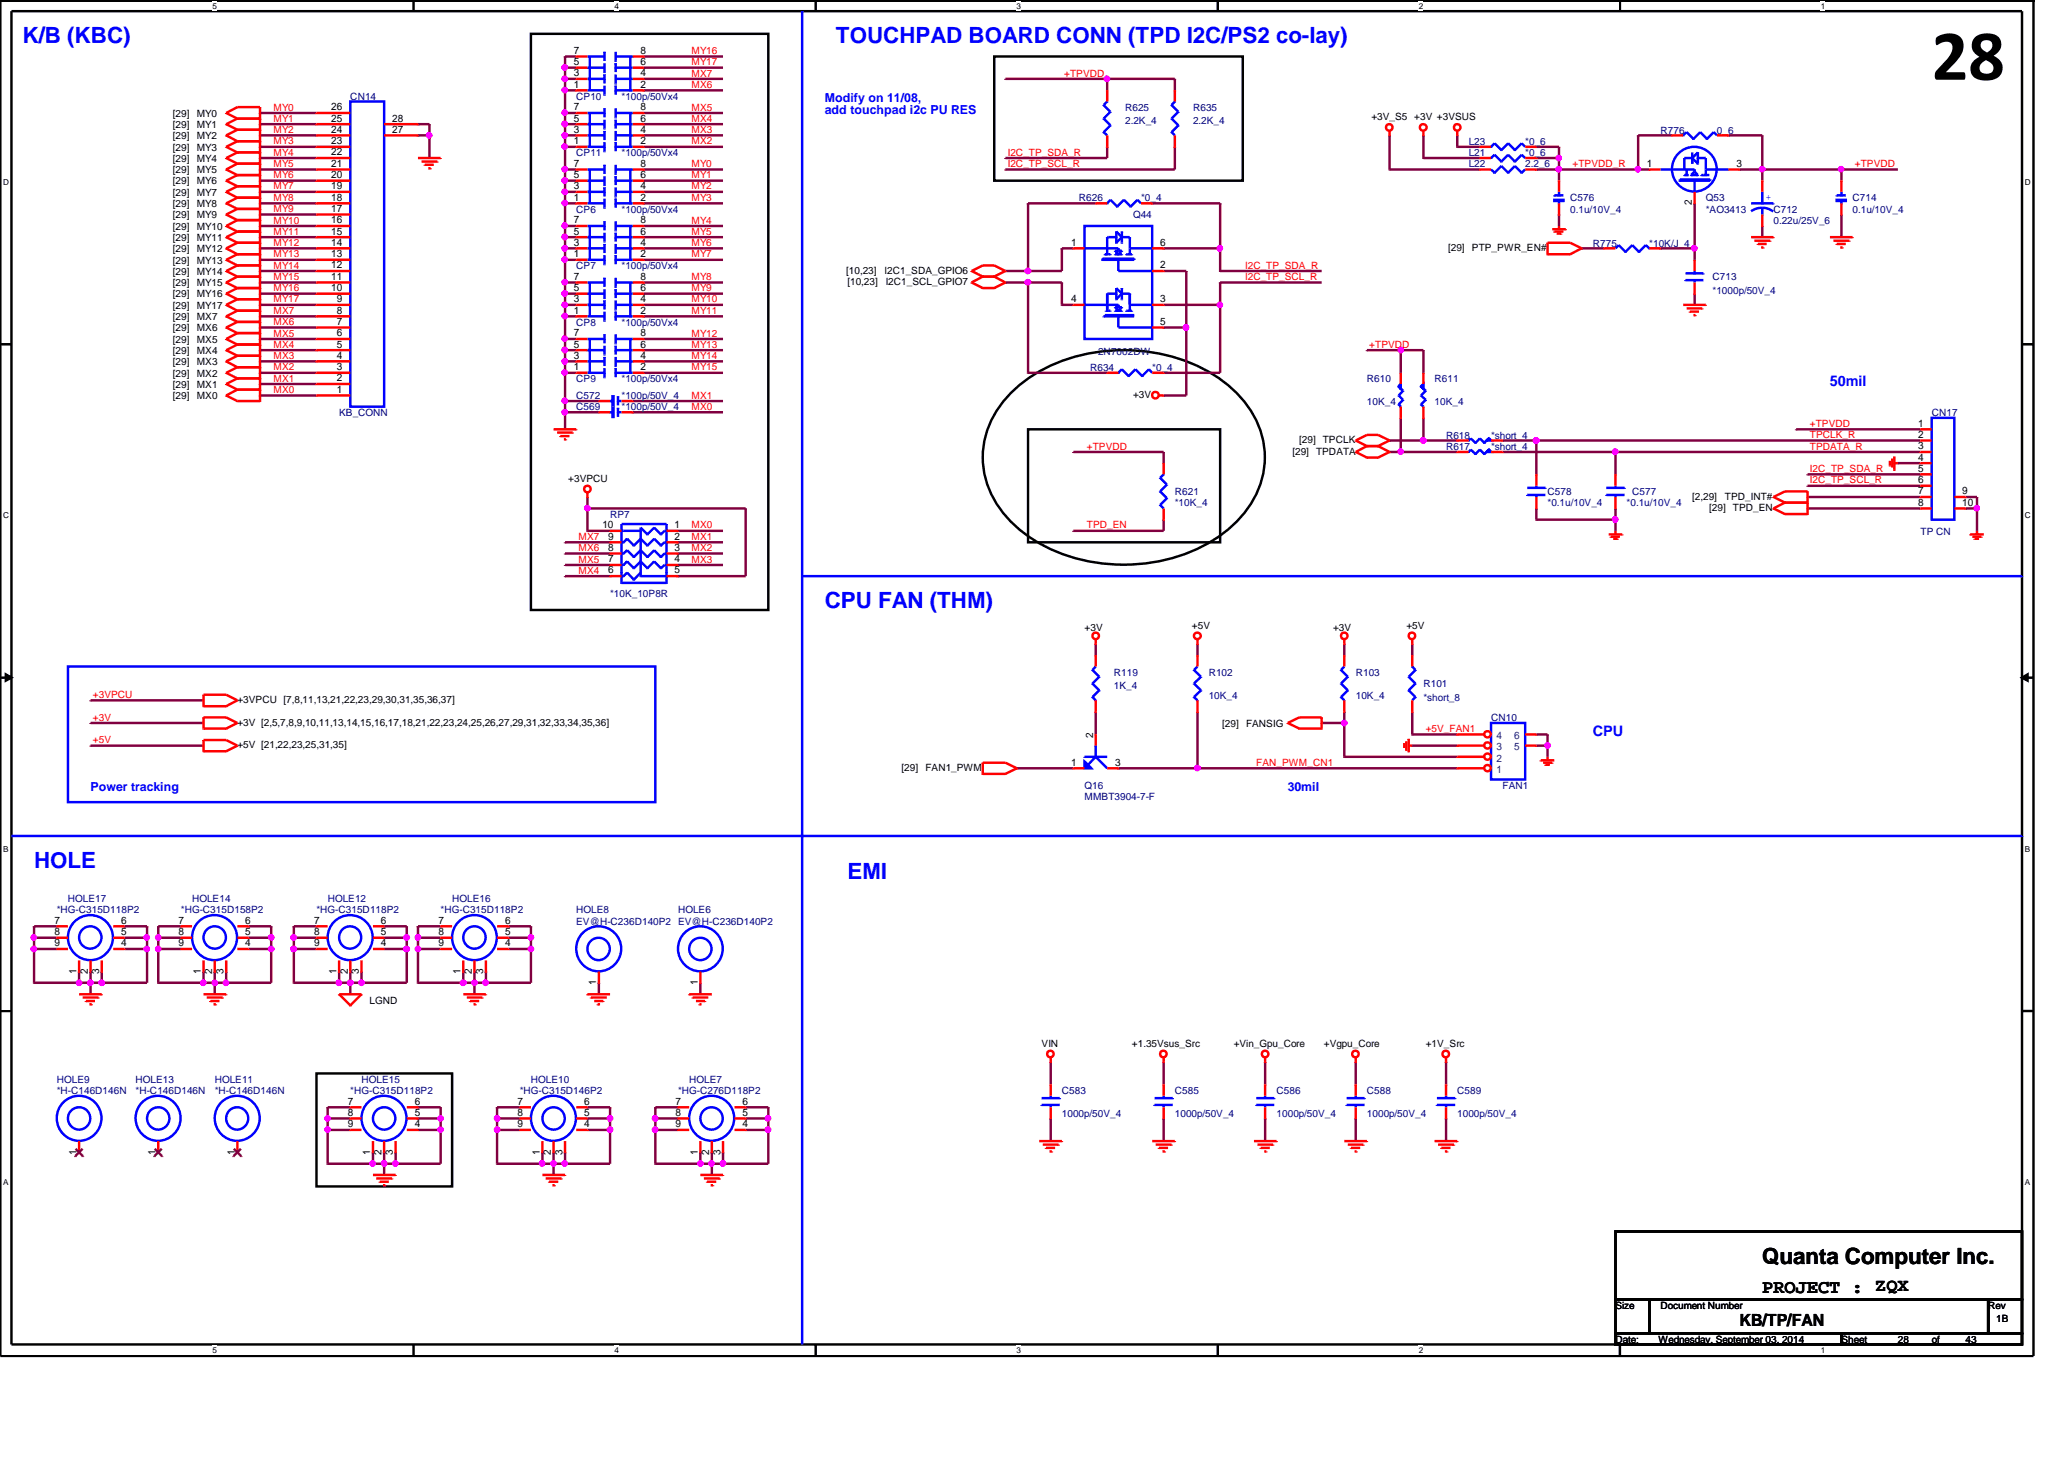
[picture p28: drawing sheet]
<svg xmlns="http://www.w3.org/2000/svg" width="297mm" height="210mm" viewBox="0 0 297 210" stroke-linecap="round" stroke-linejoin="round" font-family="sans-serif">
<defs><g id="words">
<text font-size="10.4" x="278" y="11.5">28</text>
<g font-size="3.2" fill="#00f">
<text x="3.3" y="6.2">K/B (KBC)</text>
<text x="120.3" y="6.2">TOUCHPAD BOARD CONN (TPD I2C/PS2 co-lay)</text>
<text x="118.7" y="87.5">CPU FAN (THM)</text>
<text x="4.9" y="124.9">HOLE</text>
<text x="122" y="126.5">EMI</text>
</g>
<text font-size="3.2" x="253.6" y="181.8">Quanta Computer Inc.</text>
<text font-size="2.8" x="253.6" y="186">PROJECT : ZQX</text>
<text font-size="2.4" x="250.4" y="190.8">KB/TP/FAN</text>
<g font-size="2.1" fill="#00f">
<text x="263.4" y="55.5">50mil</text>
<text x="229.2" y="105.9">CPU</text>
</g>
<g font-size="1.8" fill="#00f">
<text x="118.7" y="14.6">Modify on 11/08,</text>
<text x="118.7" y="16.5">add touchpad i2c PU RES</text>
<text x="13" y="113.8">Power tracking</text>
<text x="185.3" y="113.8">30mil</text>
</g>
<g font-size="1.5">
<text x="82.6" y="11">3</text>
<text x="82.6" y="9.4">5</text>
<text x="82.6" y="7.7">7</text>
<text x="92.2" y="7.7">8</text>
<text x="92.2" y="9.4">6</text>
<text x="92.2" y="11">4</text>
<text x="47.7" y="17.5">25</text>
<text x="47.7" y="15.9">26</text>
<text x="56.4" y="17.5">28</text>
<text x="82.6" y="12.6">1</text>
<text x="82.6" y="17.5">5</text>
<text x="82.6" y="15.9">7</text>
<text x="92.2" y="12.6">2</text>
<text x="92.2" y="15.9">8</text>
<text x="92.2" y="17.5">6</text>
<text x="47.7" y="22.4">22</text>
<text x="47.7" y="20.7">23</text>
<text x="47.7" y="19.1">24</text>
<text x="56.4" y="19.1">27</text>
<text x="82.6" y="20.7">1</text>
<text x="82.6" y="19.1">3</text>
<text x="92.2" y="19.1">4</text>
<text x="92.2" y="20.7">2</text>
<text x="47.7" y="28.9">18</text>
<text x="47.7" y="27.2">19</text>
<text x="47.7" y="25.6">20</text>
<text x="47.7" y="24">21</text>
<text x="82.6" y="28.9">1</text>
<text x="82.6" y="27.2">3</text>
<text x="82.6" y="25.6">5</text>
<text x="82.6" y="24">7</text>
<text x="92.2" y="24">8</text>
<text x="92.2" y="25.6">6</text>
<text x="92.2" y="27.2">4</text>
<text x="92.2" y="28.9">2</text>
<text x="237" y="24">1</text>
<text x="243.5" y="29.5" transform="rotate(-90 243.5 29.5)">2</text>
<text x="249.9" y="24">3</text>
<text x="47.7" y="35.3">14</text>
<text x="47.7" y="33.7">15</text>
<text x="47.7" y="32.1">16</text>
<text x="47.7" y="30.5">17</text>
<text x="82.6" y="35.3">3</text>
<text x="82.6" y="33.7">5</text>
<text x="82.6" y="32.1">7</text>
<text x="92.2" y="32.1">8</text>
<text x="92.2" y="33.7">6</text>
<text x="92.2" y="35.3">4</text>
<text x="154.1" y="35.3">1</text>
<text x="167" y="35.3">6</text>
<text x="47.7" y="41.9">10</text>
<text x="47.7" y="40.3">11</text>
<text x="47.7" y="38.6">12</text>
<text x="47.7" y="37">13</text>
<text x="82.6" y="37">1</text>
<text x="82.6" y="41.9">5</text>
<text x="82.6" y="40.3">7</text>
<text x="92.2" y="37">2</text>
<text x="92.2" y="40.3">8</text>
<text x="92.2" y="41.9">6</text>
<text x="167" y="38.6">2</text>
<text x="48.5" y="46.7">7</text>
<text x="48.5" y="45.1">8</text>
<text x="48.5" y="43.5">9</text>
<text x="82.6" y="45.1">1</text>
<text x="82.6" y="43.5">3</text>
<text x="92.2" y="43.5">4</text>
<text x="92.2" y="45.1">2</text>
<text x="154.1" y="43.5">4</text>
<text x="167" y="46.7">5</text>
<text x="167" y="43.5">3</text>
<text x="48.5" y="53.3">3</text>
<text x="48.5" y="51.6">4</text>
<text x="48.5" y="50">5</text>
<text x="48.5" y="48.4">6</text>
<text x="82.6" y="53.3">1</text>
<text x="82.6" y="51.6">3</text>
<text x="82.6" y="50">5</text>
<text x="82.6" y="48.4">7</text>
<text x="92.2" y="48.4">8</text>
<text x="92.2" y="50">6</text>
<text x="92.2" y="51.6">4</text>
<text x="92.2" y="53.3">2</text>
<text x="48.5" y="56.5">1</text>
<text x="48.5" y="54.9">2</text>
<text x="276.1" y="61.4">1</text>
<text x="276.1" y="63">2</text>
<text x="276.1" y="64.6">3</text>
<text x="276.1" y="66.3">4</text>
<text x="276.1" y="67.9">5</text>
<text x="276.1" y="69.5">6</text>
<text x="276.1" y="71.1">7</text>
<text x="282.4" y="71.1">9</text>
<text x="86.7" y="76">10</text>
<text x="87.5" y="77.6">9</text>
<text x="97.1" y="77.6">2</text>
<text x="97.1" y="76">1</text>
<text x="276.1" y="72.8">8</text>
<text x="282.4" y="72.8">10</text>
<text x="87.5" y="79.2">8</text>
<text x="87.5" y="80.9">7</text>
<text x="87.5" y="82.5">6</text>
<text x="97.1" y="80.9">4</text>
<text x="97.1" y="79.2">3</text>
<text x="97.1" y="82.5">5</text>
<text x="157.3" y="106.1" transform="rotate(-90 157.3 106.1)">2</text>
<text x="154.1" y="110.2">1</text>
<text x="160.5" y="110.2">3</text>
<text x="7.8" y="132.9">7</text>
<text x="7.8" y="134.5">8</text>
<text x="7.8" y="136.1">9</text>
<text x="17.4" y="136.1">4</text>
<text x="17.4" y="134.5">5</text>
<text x="17.4" y="132.9">6</text>
<text x="25.7" y="132.9">7</text>
<text x="25.7" y="134.5">8</text>
<text x="25.7" y="136.1">9</text>
<text x="35.3" y="136.1">4</text>
<text x="35.3" y="134.5">5</text>
<text x="35.3" y="132.9">6</text>
<text x="45.2" y="132.9">7</text>
<text x="45.2" y="134.5">8</text>
<text x="45.2" y="136.1">9</text>
<text x="54.8" y="136.1">4</text>
<text x="54.8" y="134.5">5</text>
<text x="54.8" y="132.9">6</text>
<text x="63.1" y="132.9">7</text>
<text x="63.1" y="134.5">8</text>
<text x="63.1" y="136.1">9</text>
<text x="72.7" y="136.1">4</text>
<text x="72.7" y="134.5">5</text>
<text x="72.7" y="132.9">6</text>
<text x="11" y="140.1" transform="rotate(-90 11 140.1)">1</text>
<text x="12.7" y="140.1" transform="rotate(-90 12.7 140.1)">2</text>
<text x="14.3" y="140.1" transform="rotate(-90 14.3 140.1)">3</text>
<text x="28.9" y="140.1" transform="rotate(-90 28.9 140.1)">1</text>
<text x="30.5" y="140.1" transform="rotate(-90 30.5 140.1)">2</text>
<text x="32.2" y="140.1" transform="rotate(-90 32.2 140.1)">3</text>
<text x="48.4" y="140.1" transform="rotate(-90 48.4 140.1)">1</text>
<text x="50" y="140.1" transform="rotate(-90 50 140.1)">2</text>
<text x="51.6" y="140.1" transform="rotate(-90 51.6 140.1)">3</text>
<text x="66.3" y="140.1" transform="rotate(-90 66.3 140.1)">1</text>
<text x="67.9" y="140.1" transform="rotate(-90 67.9 140.1)">2</text>
<text x="69.6" y="140.1" transform="rotate(-90 69.6 140.1)">3</text>
<text x="85.8" y="141.7" transform="rotate(-90 85.8 141.7)">1</text>
<text x="100.4" y="141.7" transform="rotate(-90 100.4 141.7)">1</text>
<text x="50.1" y="158.9">7</text>
<text x="50.1" y="160.5">8</text>
<text x="59.7" y="160.5">5</text>
<text x="59.7" y="158.9">6</text>
<text x="74.5" y="158.9">7</text>
<text x="74.5" y="160.5">8</text>
<text x="84.1" y="160.5">5</text>
<text x="84.1" y="158.9">6</text>
<text x="97.2" y="158.9">7</text>
<text x="97.2" y="160.5">8</text>
<text x="106.8" y="160.5">5</text>
<text x="106.8" y="158.9">6</text>
<text x="11" y="166.1" transform="rotate(-90 11 166.1)">1</text>
<text x="22.4" y="166.1" transform="rotate(-90 22.4 166.1)">1</text>
<text x="33.8" y="166.1" transform="rotate(-90 33.8 166.1)">1</text>
<text x="50.1" y="162.2">9</text>
<text x="53.3" y="166.1" transform="rotate(-90 53.3 166.1)">1</text>
<text x="54.9" y="166.1" transform="rotate(-90 54.9 166.1)">2</text>
<text x="56.6" y="166.1" transform="rotate(-90 56.6 166.1)">3</text>
<text x="59.7" y="162.2">4</text>
<text x="74.5" y="162.2">9</text>
<text x="77.7" y="166.1" transform="rotate(-90 77.7 166.1)">1</text>
<text x="79.3" y="166.1" transform="rotate(-90 79.3 166.1)">2</text>
<text x="80.9" y="166.1" transform="rotate(-90 80.9 166.1)">3</text>
<text x="84.1" y="162.2">4</text>
<text x="97.2" y="162.2">9</text>
<text x="100.4" y="166.1" transform="rotate(-90 100.4 166.1)">1</text>
<text x="102.1" y="166.1" transform="rotate(-90 102.1 166.1)">2</text>
<text x="103.7" y="166.1" transform="rotate(-90 103.7 166.1)">3</text>
<text x="106.8" y="162.2">4</text>
</g>
<g font-size="1.5" fill="#004080">
<text x="215.4" y="107.9">3</text>
<text x="215.4" y="106.3">4</text>
<text x="217.9" y="107.9">5</text>
<text x="217.9" y="106.3">6</text>
<text x="215.4" y="111.2">1</text>
<text x="215.4" y="109.6">2</text>
</g>
<g font-size="1.4" fill="#f00">
<text x="99.5" y="11">MX7</text>
<text x="99.5" y="7.8">MY16</text>
<text x="99.5" y="9.4">MY17</text>
<text x="153.2" y="11">+TPVDD</text>
<text x="39.4" y="17.5">MY1</text>
<text x="39.4" y="15.9">MY0</text>
<text x="99.5" y="17.5">MX4</text>
<text x="99.5" y="15.9">MX5</text>
<text x="99.5" y="12.7">MX6</text>
<text x="39.4" y="20.8">MY3</text>
<text x="39.4" y="22.4">MY4</text>
<text x="39.4" y="19.1">MY2</text>
<text x="99.5" y="20.8">MX2</text>
<text x="99.5" y="19.1">MX3</text>
<text x="145" y="22.4">I2C_TP_SDA_R</text>
<text x="39.4" y="25.7">MY6</text>
<text x="39.4" y="27.3">MY7</text>
<text x="39.4" y="28.9">MY8</text>
<text x="39.4" y="24">MY5</text>
<text x="99.5" y="24">MY0</text>
<text x="99.5" y="25.7">MY1</text>
<text x="99.5" y="27.3">MY2</text>
<text x="99.5" y="28.9">MY3</text>
<text x="145" y="24">I2C_TP_SCL_R</text>
<text x="226.3" y="24">+TPVDD_R</text>
<text x="267" y="24">+TPVDD</text>
<text x="39.4" y="33.8">MY11</text>
<text x="39.4" y="35.4">MY12</text>
<text x="39.4" y="30.5">MY9</text>
<text x="39.4" y="32.2">MY10</text>
<text x="99.5" y="35.4">MY6</text>
<text x="99.5" y="33.8">MY5</text>
<text x="99.5" y="32.2">MY4</text>
<text x="39.4" y="40.3">MY15</text>
<text x="39.4" y="41.9">MY16</text>
<text x="39.4" y="37">MY13</text>
<text x="39.4" y="38.7">MY14</text>
<text x="99.5" y="40.3">MY8</text>
<text x="99.5" y="37">MY7</text>
<text x="99.5" y="41.9">MY9</text>
<text x="179.2" y="38.7">I2C_TP_SDA_R</text>
<text x="179.2" y="40.3">I2C_TP_SCL_R</text>
<text x="39.4" y="43.5">MY17</text>
<text x="39.4" y="46.8">MX6</text>
<text x="39.4" y="45.2">MX7</text>
<text x="99.5" y="45.2">MY11</text>
<text x="99.5" y="43.5">MY10</text>
<text x="39.4" y="53.3">MX2</text>
<text x="39.4" y="48.4">MX5</text>
<text x="39.4" y="50">MX4</text>
<text x="39.4" y="51.6">MX3</text>
<text x="99.5" y="53.3">MY15</text>
<text x="99.5" y="51.6">MY14</text>
<text x="99.5" y="50">MY13</text>
<text x="99.5" y="48.4">MY12</text>
<text x="197.1" y="50">+TPVDD</text>
<text x="39.4" y="54.9">MX1</text>
<text x="39.4" y="56.6">MX0</text>
<text x="99.5" y="59">MX0</text>
<text x="99.5" y="57.4">MX1</text>
<text x="156.4" y="64.7">+TPVDD</text>
<text x="260.5" y="64.7">TPDATA_R</text>
<text x="260.5" y="61.4">+TPVDD</text>
<text x="260.5" y="63">TPCLK_R</text>
<text x="260.5" y="69.6">I2C_TP_SCL_R</text>
<text x="260.5" y="67.9">I2C_TP_SDA_R</text>
<text x="83.3" y="77.7">MX7</text>
<text x="99.5" y="76">MX0</text>
<text x="99.5" y="77.7">MX1</text>
<text x="156.4" y="76">TPD_EN</text>
<text x="83.3" y="80.9">MX5</text>
<text x="83.3" y="82.5">MX4</text>
<text x="83.3" y="79.3">MX6</text>
<text x="99.5" y="79.3">MX2</text>
<text x="99.5" y="80.9">MX3</text>
<text x="13.4" y="100.4">+3VPCU</text>
<text x="13.4" y="106.9">+5V</text>
<text x="13.4" y="103.7">+3V</text>
<text x="205.2" y="105.3">+5V_FAN1</text>
<text x="180.8" y="110.2">FAN_PWM_CN1</text>
</g>
<g font-size="1.4">
<text x="24.9" y="16.8">[29]</text>
<text x="28.3" y="16.8">MY0</text>
<text x="197.4" y="17.3">+3V_S5 +3V +3VSUS</text>
<text x="24.9" y="20">[29]</text>
<text x="24.9" y="21.7">[29]</text>
<text x="24.9" y="23.3">[29]</text>
<text x="24.9" y="18.4">[29]</text>
<text x="28.3" y="20">MY2</text>
<text x="28.3" y="21.7">MY3</text>
<text x="28.3" y="23.3">MY4</text>
<text x="28.3" y="18.4">MY1</text>
<text x="24.9" y="24.9">[29]</text>
<text x="24.9" y="26.5">[29]</text>
<text x="24.9" y="28.2">[29]</text>
<text x="24.9" y="29.8">[29]</text>
<text x="28.3" y="24.9">MY5</text>
<text x="28.3" y="26.5">MY6</text>
<text x="28.3" y="28.2">MY7</text>
<text x="28.3" y="29.8">MY8</text>
<text x="24.9" y="31.4">[29]</text>
<text x="24.9" y="34.7">[29]</text>
<text x="24.9" y="33">[29]</text>
<text x="28.3" y="31.4">MY9</text>
<text x="28.3" y="34.7">MY11</text>
<text x="28.3" y="33">MY10</text>
<text x="24.9" y="36.3">[29]</text>
<text x="24.9" y="39.5">[29]</text>
<text x="24.9" y="37.9">[29]</text>
<text x="24.9" y="41.1">[29]</text>
<text x="28.3" y="36.3">MY12</text>
<text x="28.3" y="39.5">MY14</text>
<text x="28.3" y="37.9">MY13</text>
<text x="28.3" y="41.1">MY15</text>
<text x="121.8" y="39.4">[10,23]</text>
<text x="122" y="41">[10,23]</text>
<text x="127.3" y="39.4">I2C1_SDA_GPIO6</text>
<text x="127.5" y="41">I2C1_SCL_GPIO7</text>
<text x="208.4" y="36.1">[29]</text>
<text x="211.8" y="36.1">PTP_PWR_EN#</text>
<text x="24.9" y="42.8">[29]</text>
<text x="24.9" y="44.4">[29]</text>
<text x="24.9" y="46.1">[29]</text>
<text x="24.9" y="47.7">[29]</text>
<text x="28.3" y="42.8">MY16</text>
<text x="28.3" y="44.4">MY17</text>
<text x="28.3" y="46.1">MX7</text>
<text x="28.3" y="47.7">MX6</text>
<text x="24.9" y="52.5">[29]</text>
<text x="24.9" y="49.3">[29]</text>
<text x="24.9" y="50.9">[29]</text>
<text x="28.3" y="52.5">MX3</text>
<text x="28.3" y="49.3">MX5</text>
<text x="28.3" y="50.9">MX4</text>
<text x="24.9" y="54.2">[29]</text>
<text x="24.9" y="57.4">[29]</text>
<text x="24.9" y="55.8">[29]</text>
<text x="28.3" y="54.2">MX2</text>
<text x="28.3" y="57.4">MX0</text>
<text x="28.3" y="55.8">MX1</text>
<text x="163.1" y="57.3">+3V</text>
<text x="186" y="65.4">[29] TPDATA</text>
<text x="187" y="63.8">[29] TPCLK</text>
<text x="81.8" y="69.3">+3VPCU</text>
<text x="243.5" y="71.9">[2,29]</text>
<text x="248.2" y="71.9">TPD_INT#</text>
<text x="246" y="73.5">[29] TPD_EN</text>
<text x="156.1" y="90.8">+3V</text>
<text x="171.5" y="90.4">+5V</text>
<text x="191.9" y="90.8">+3V</text>
<text x="202.4" y="90.4">+5V</text>
<text x="34.2" y="101.1">+3VPCU [7,8,11,13,21,22,23,29,30,31,35,36,37]</text>
<text x="34.2" y="107.7">+5V [21,22,23,25,31,35]</text>
<text x="34.2" y="104.4">+3V [2,5,7,8,9,10,11,13,14,15,16,17,18,21,22,23,24,25,26,27,29,31,32,33,34,35,36]</text>
<text x="175.9" y="104.6">[29]</text>
<text x="179.3" y="104.6">FANSIG</text>
<text x="129.7" y="110.9">[29]</text>
<text x="133.2" y="110.9">FAN1_PWM</text>
<text x="53.2" y="144.4">LGND</text>
<text x="149.9" y="150.6">VIN</text>
<text x="162.9" y="150.6">+1.35Vsus_Src</text>
<text x="177.5" y="150.6">+Vin_Gpu_Core</text>
<text x="190.5" y="150.6">+Vgpu_Core</text>
<text x="205.2" y="150.6">+1V_Src</text>
<text x="232.5" y="188.3">Size</text>
<text x="239" y="188.3">Document Number</text>
<text x="286.1" y="188.3">Rev</text>
<text x="287.3" y="190.2">1B</text>
<text x="232.5" y="193.2">Date:</text>
<text x="238.7" y="193.2">Wednesday, September 03, 2014</text>
<text x="265" y="193.2">Sheet</text>
<text x="273.1" y="193.2">28</text>
<text x="278" y="193.2">of</text>
<text x="282.9" y="193.2">43</text>
</g>
<g font-size="1.4" fill="#000080">
<text x="50.4" y="14.4">CN14</text>
<text x="82.9" y="14.4">CP10</text>
<text x="89.4" y="14.4">*100p/50Vx4</text>
<text x="161.9" y="16">R625</text>
<text x="161.9" y="17.9">2.2K_4</text>
<text x="171.7" y="16">R635</text>
<text x="171.7" y="17.9">2.2K_4</text>
<text x="82.9" y="22.5">CP11</text>
<text x="89.4" y="22.5">*100p/50Vx4</text>
<text x="211.4" y="22.5">L21</text>
<text x="211.4" y="20.8">L23</text>
<text x="219.5" y="22.5">*0_6</text>
<text x="219.5" y="20.8">*0_6</text>
<text x="239" y="19.2">R776</text>
<text x="247.1" y="19.2">0_6</text>
<text x="155.3" y="29">R626</text>
<text x="164.2" y="29">*0_4</text>
<text x="211.4" y="24.1">L22</text>
<text x="219.5" y="24.1">2.2_6</text>
<text x="226" y="29">C576</text>
<text x="245.5" y="29">Q53</text>
<text x="266.6" y="29">C714</text>
<text x="82.9" y="30.6">CP6</text>
<text x="89.4" y="30.6">*100p/50Vx4</text>
<text x="163.1" y="31.4">Q44</text>
<text x="226" y="30.6">0.1u/10V_4</text>
<text x="229.2" y="35.5">R775</text>
<text x="237.4" y="35.5">*10K/J_4</text>
<text x="245.5" y="30.6">*AO3413</text>
<text x="255.2" y="30.6">C712</text>
<text x="255.2" y="32.2">0.22u/25V_6</text>
<text x="266.6" y="30.6">0.1u/10V_4</text>
<text x="82.9" y="38.7">CP7</text>
<text x="89.4" y="38.7">*100p/50Vx4</text>
<text x="246.5" y="40.3">C713</text>
<text x="82.9" y="46.9">CP8</text>
<text x="89.4" y="46.9">*100p/50Vx4</text>
<text x="246.5" y="42.3">*1000p/50V_4</text>
<text x="156.9" y="53.3">R634</text>
<text x="158" y="51.1">2N7002DW</text>
<text x="165.8" y="53.3">*0_4</text>
<text x="48.8" y="59.9">KB_CONN</text>
<text x="82.9" y="59.1">C569</text>
<text x="82.9" y="57.4">C572</text>
<text x="82.9" y="55">CP9</text>
<text x="89.4" y="59.1">*100p/50V_4</text>
<text x="89.4" y="57.4">*100p/50V_4</text>
<text x="89.4" y="55">*100p/50Vx4</text>
<text x="196.7" y="55">R610</text>
<text x="196.7" y="58.3">10K_4</text>
<text x="206.5" y="55">R611</text>
<text x="206.5" y="58.3">10K_4</text>
<text x="278" y="59.9">CN17</text>
<text x="208.1" y="63.1">R618</text>
<text x="208.1" y="64.7">R617</text>
<text x="214.6" y="63.1">*short_4</text>
<text x="214.6" y="64.7">*short_4</text>
<text x="169.1" y="71.2">R621</text>
<text x="222.7" y="71.2">C578</text>
<text x="234.9" y="71.2">C577</text>
<text x="87.8" y="74.5">RP7</text>
<text x="169.1" y="72.9">*10K_4</text>
<text x="222.7" y="72.9">*0.1u/10V_4</text>
<text x="234.1" y="72.9">*0.1u/10V_4</text>
<text x="276.4" y="76.9">TP CN</text>
<text x="87.8" y="85.9">*10K_10P8R</text>
<text x="160.3" y="97.2">R119</text>
<text x="160.3" y="99.2">1K_4</text>
<text x="173.9" y="97.2">R102</text>
<text x="173.9" y="100.5">10K_4</text>
<text x="195.1" y="97.2">R103</text>
<text x="195.1" y="100.5">10K_4</text>
<text x="204.8" y="98.9">R101</text>
<text x="204.8" y="100.8">*short_8</text>
<text x="214.6" y="103.8">CN10</text>
<text x="156.1" y="113.5">Q16</text>
<text x="216.2" y="113.5">FAN1</text>
<text x="156.1" y="115.1">MMBT3904-7-F</text>
<text x="8.2" y="131.4">*HG-C315D118P2</text>
<text x="9.8" y="129.8">HOLE17</text>
<text x="26" y="131.4">*HG-C315D158P2</text>
<text x="27.6" y="129.8">HOLE14</text>
<text x="45.5" y="131.4">*HG-C315D118P2</text>
<text x="47.2" y="129.8">HOLE12</text>
<text x="63.4" y="131.4">*HG-C315D118P2</text>
<text x="65.1" y="129.8">HOLE16</text>
<text x="82.9" y="131.4">HOLE8</text>
<text x="97.6" y="131.4">HOLE6</text>
<text x="82.9" y="133">EV@H-C236D140P2 EV@H-C236D140P2</text>
<text x="8.2" y="155.8">HOLE9</text>
<text x="19.5" y="155.8">HOLE13</text>
<text x="30.9" y="155.8">HOLE11</text>
<text x="52" y="155.8">HOLE15</text>
<text x="76.4" y="155.8">HOLE10</text>
<text x="99.2" y="155.8">HOLE7</text>
<text x="8.2" y="157.4">*H-C146D146N</text>
<text x="19.5" y="157.4">*H-C146D146N</text>
<text x="30.9" y="157.4">*H-C146D146N</text>
<text x="50.4" y="157.4">*HG-C315D118P2</text>
<text x="74.8" y="157.4">*HG-C315D146P2</text>
<text x="97.6" y="157.4">*HG-C276D118P2</text>
<text x="152.8" y="157.4">C583</text>
<text x="152.8" y="160.7">1000p/50V_4</text>
<text x="169.1" y="157.4">C585</text>
<text x="169.1" y="160.7">1000p/50V_4</text>
<text x="183.7" y="157.4">C586</text>
<text x="183.7" y="160.7">1000p/50V_4</text>
<text x="196.7" y="157.4">C588</text>
<text x="196.7" y="160.7">1000p/50V_4</text>
<text x="209.7" y="157.4">C589</text>
<text x="209.7" y="160.7">1000p/50V_4</text>
</g>
<text font-size="1.4" fill="#00f" x="254.1" y="28.8">+</text>
<g font-size="1.2">
<text x="30.6" y="1.2">5</text>
<text x="88.4" y="1.2">4</text>
<text x="146.3" y="1.2">3</text>
<text x="204.2" y="1.2">2</text>
<text x="262" y="1.2">1</text>
<text x=".5" y="26.6">D</text>
<text x="291.4" y="26.6">D</text>
<text x=".5" y="74.5">C</text>
<text x="291.4" y="74.5">C</text>
<text x=".5" y="122.5">B</text>
<text x="291.4" y="122.5">B</text>
<text x=".5" y="170.5">A</text>
<text x="291.4" y="170.5">A</text>
<text x="30.6" y="194.6">5</text>
<text x="88.4" y="194.6">4</text>
<text x="146.3" y="194.6">3</text>
<text x="204.2" y="194.6">2</text>
<text x="262" y="194.6">1</text>
</g>
</g></defs>
<path d="M0 0h292.6" fill="none" stroke="#000" stroke-width="1.1"/>
<path d="M0 0v195.1h292.6v-195.1M1.6 1.6h289.4v191.8h-289.4z" fill="none" stroke="#000" stroke-width=".35"/>
<g fill="#fff">
<path d="M30.6 .2h.6v1.3h-.6z"/>
<path d="M30.6 193.6h.6v1.3h-.6z"/>
</g>
<path d="M59.5 0v1.6M59.5 193.4v1.6" fill="none" stroke="#000" stroke-width=".35"/>
<g fill="#fff">
<path d="M88.4 .2h.6v1.3h-.6z"/>
<path d="M88.4 193.6h.6v1.3h-.6z"/>
</g>
<path d="M117.4 0v1.6M117.4 193.4v1.6" fill="none" stroke="#000" stroke-width=".35"/>
<g fill="#fff">
<path d="M146.3 .2h.6v1.3h-.6z"/>
<path d="M146.3 193.6h.6v1.3h-.6z"/>
</g>
<path d="M175.3 0v1.6M175.3 193.4v1.6" fill="none" stroke="#000" stroke-width=".35"/>
<g fill="#fff">
<path d="M204.2 .2h.6v1.3h-.6z"/>
<path d="M204.2 193.6h.6v1.3h-.6z"/>
</g>
<path d="M233.1 0v1.6M233.1 193.4v1.6" fill="none" stroke="#000" stroke-width=".35"/>
<g fill="#fff">
<path d="M262 .2h.6v1.3h-.6z"/>
<path d="M262 193.6h.6v1.3h-.6z"/>
<path d="M.5 25.6h.8v1.3h-.8z"/>
<path d="M291.4 25.6h.8v1.3h-.8z"/>
<path d="M.5 73.5h.8v1.3h-.8z"/>
<path d="M291.4 73.5h.8v1.3h-.8z"/>
</g>
<path d="M0 49.5h1.6M291 49.5h1.6" fill="none" stroke="#000" stroke-width=".35"/>
<g fill="#fff">
<path d="M.5 121.5h.7v1.3h-.7z"/>
<path d="M291.4 121.5h.7v1.3h-.7z"/>
</g>
<path d="M0 97.5h1.6M.8 97l.8 .5-.8 .4zM291 97.5l.8-.5v.9zM291 97.5h1.6" fill="none" stroke="#000" stroke-width=".35"/>
<path d="M.8 97l.8 .5-.8 .4zM291 97.5l.8-.5v.9z" fill="#000"/>
<g fill="#fff">
<path d="M.5 169.4h.7v1.3h-.7z"/>
<path d="M291.4 169.4h.7v1.3h-.7z"/>
</g>
<path d="M76.4 4.9h34.2v82.9h-34.2zM143.1 8.1h35.8v17.9h-35.8zM145.6 56.5a22.9 22.9 0 0 1 16.1-6.1 23 23 0 0 1 16.2 6.1 12.5 12.5 0 0 1 2.7 15 18.5 18.5 0 0 1-11.4 8.7 25.2 25.2 0 0 1-21.2-3 14.2 14.2 0 0 1-6.6-11.4 13.1 13.1 0 0 1 4.2-9.3zM148 61.8h27.6v16.2h-27.6zM0 145.5h1.6M45.5 154.4h19.6v16.3h-19.6zM291 145.5h1.6" fill="none" stroke="#000" stroke-width=".35"/>
<path d="M115.4 1.6v191.8M9.8 95.9h84.5v19.5h-84.5zM115.4 82.9h175.6M1.6 120.3h289.4" fill="none" stroke="#00f" stroke-width=".35"/>
<path d="M84.5 76.4v-3.2h22.8v9.7M81.3 81.3h6.5M81.3 82.9h6.5" fill="none" stroke="#800040" stroke-width=".35"/>
<circle cx="84.5" cy="73.1" r=".3" fill="#f0f"/>
<circle cx="84.5" cy="73.1" r=".3" fill="none" stroke="#f0f" stroke-width=".35"/>
<path d="M81.3 21.1h1.6M92.7 35.7h11.4M92.7 34.1h11.4M92.7 32.5h11.4M92.7 40.6h11.4M92.7 53.6h11.4M92.7 52h11.4M92.7 45.5h11.4M92.7 43.9h11.4M84.5 76.4h3.3M84.5 71.5v1.7M97.6 82.9h9.7" fill="none" stroke="#800040" stroke-width=".35"/>
<circle cx="81.3" cy="21.1" r=".3" fill="#f0f"/>
<circle cx="81.3" cy="21.1" r=".3" fill="none" stroke="#f0f" stroke-width=".35"/>
<path d="M81.3 16.3h1.6M82.9 9.7h-1.6v1.6M81.3 53.6h1.6" fill="none" stroke="#800040" stroke-width=".35"/>
<circle cx="81.3" cy="53.6" r=".3" fill="#f0f"/>
<circle cx="81.3" cy="53.6" r=".3" fill="none" stroke="#f0f" stroke-width=".35"/>
<path d="M82.9 48.8h-1.6v1.6" fill="none" stroke="#800040" stroke-width=".35"/>
<circle cx="81.3" cy="50.4" r=".31" fill="#f0f"/>
<circle cx="81.3" cy="50.4" r=".31" fill="none" stroke="#f0f" stroke-width=".35"/>
<circle cx="81.3" cy="48.7" r=".3" fill="#f0f"/>
<circle cx="81.3" cy="48.7" r=".3" fill="none" stroke="#f0f" stroke-width=".35"/>
<path d="M81.3 52h1.6M82.9 50.4h-1.6v3.2" fill="none" stroke="#800040" stroke-width=".35"/>
<circle cx="81.3" cy="52" r=".3" fill="#f0f"/>
<circle cx="81.3" cy="52" r=".3" fill="none" stroke="#f0f" stroke-width=".35"/>
<path d="M81.3 59.3v2.5" fill="none" stroke="#800040" stroke-width=".35"/>
<circle cx="81.3" cy="59.3" r=".3" fill="#f0f"/>
<circle cx="81.3" cy="59.3" r=".3" fill="none" stroke="#f0f" stroke-width=".35"/>
<path d="M81.3 16.3v1.6M81.3 11.3h1.6M81.3 57.7v1.6h4.9M91.1 59.3h13" fill="none" stroke="#800040" stroke-width=".35"/>
<circle cx="81.3" cy="17.8" r=".31" fill="#f0f"/>
<circle cx="81.3" cy="17.8" r=".31" fill="none" stroke="#f0f" stroke-width=".35"/>
<path d="M81.3 29.3h1.6M92.7 27.6h11.4M92.7 26h11.4M92.7 24.4h11.4M92.7 29.3h11.4" fill="none" stroke="#800040" stroke-width=".35"/>
<circle cx="81.3" cy="29.2" r=".3" fill="#f0f"/>
<circle cx="81.3" cy="29.2" r=".3" fill="none" stroke="#f0f" stroke-width=".35"/>
<path d="M82.9 24.4h-1.6v1.6" fill="none" stroke="#800040" stroke-width=".35"/>
<circle cx="81.3" cy="26" r=".31" fill="#f0f"/>
<circle cx="81.3" cy="26" r=".31" fill="none" stroke="#f0f" stroke-width=".35"/>
<circle cx="81.3" cy="24.3" r=".3" fill="#f0f"/>
<circle cx="81.3" cy="24.3" r=".3" fill="none" stroke="#f0f" stroke-width=".35"/>
<path d="M82.9 26h-1.6v3.3" fill="none" stroke="#800040" stroke-width=".35"/>
<circle cx="81.3" cy="27.6" r=".3" fill="#f0f"/>
<circle cx="81.3" cy="27.6" r=".3" fill="none" stroke="#f0f" stroke-width=".35"/>
<path d="M81.3 13v3.3M81.3 27.6h1.6M81.3 29.3v3.2" fill="none" stroke="#800040" stroke-width=".35"/>
<circle cx="81.3" cy="16.2" r=".3" fill="#f0f"/>
<circle cx="81.3" cy="16.2" r=".3" fill="none" stroke="#f0f" stroke-width=".35"/>
<circle cx="81.3" cy="12.9" r=".3" fill="#f0f"/>
<circle cx="81.3" cy="12.9" r=".3" fill="none" stroke="#f0f" stroke-width=".35"/>
<path d="M81.3 13h1.6M81.3 53.6v4.1h4.9" fill="none" stroke="#800040" stroke-width=".35"/>
<circle cx="81.3" cy="57.7" r=".3" fill="#f0f"/>
<circle cx="81.3" cy="57.7" r=".3" fill="none" stroke="#f0f" stroke-width=".35"/>
<path d="M81.3 37.4h1.6M81.3 32.5h1.6M92.7 37.4h11.4" fill="none" stroke="#800040" stroke-width=".35"/>
<circle cx="81.3" cy="32.5" r=".3" fill="#f0f"/>
<circle cx="81.3" cy="32.5" r=".3" fill="none" stroke="#f0f" stroke-width=".35"/>
<path d="M81.3 32.5v1.6h1.6M81.3 35.7v1.7" fill="none" stroke="#800040" stroke-width=".35"/>
<circle cx="81.3" cy="34.1" r=".31" fill="#f0f"/>
<circle cx="81.3" cy="34.1" r=".31" fill="none" stroke="#f0f" stroke-width=".35"/>
<path d="M81.3 34.1v1.6h1.6" fill="none" stroke="#800040" stroke-width=".35"/>
<circle cx="81.3" cy="35.7" r=".3" fill="#f0f"/>
<circle cx="81.3" cy="35.7" r=".3" fill="none" stroke="#f0f" stroke-width=".35"/>
<path d="M81.3 37.4v3.2" fill="none" stroke="#800040" stroke-width=".35"/>
<circle cx="81.3" cy="40.6" r=".3" fill="#f0f"/>
<circle cx="81.3" cy="40.6" r=".3" fill="none" stroke="#f0f" stroke-width=".35"/>
<circle cx="81.3" cy="37.3" r=".3" fill="#f0f"/>
<circle cx="81.3" cy="37.3" r=".3" fill="none" stroke="#f0f" stroke-width=".35"/>
<path d="M81.3 11.3v1.7" fill="none" stroke="#800040" stroke-width=".35"/>
<circle cx="81.3" cy="11.3" r=".3" fill="#f0f"/>
<circle cx="81.3" cy="11.3" r=".3" fill="none" stroke="#f0f" stroke-width=".35"/>
<path d="M82.9 8.1h-1.6v1.6" fill="none" stroke="#800040" stroke-width=".35"/>
<circle cx="81.3" cy="9.7" r=".31" fill="#f0f"/>
<circle cx="81.3" cy="9.7" r=".31" fill="none" stroke="#f0f" stroke-width=".35"/>
<path d="M81.3 45.5h1.6M82.9 40.6h-1.6v1.6M91.1 57.7h13" fill="none" stroke="#800040" stroke-width=".35"/>
<circle cx="81.3" cy="42.2" r=".31" fill="#f0f"/>
<circle cx="81.3" cy="42.2" r=".31" fill="none" stroke="#f0f" stroke-width=".35"/>
<path d="M81.3 43.9v1.6" fill="none" stroke="#800040" stroke-width=".35"/>
<circle cx="81.3" cy="43.9" r=".3" fill="#f0f"/>
<circle cx="81.3" cy="43.9" r=".3" fill="none" stroke="#f0f" stroke-width=".35"/>
<path d="M81.3 45.5v3.3M82.9 42.2h-1.6v1.7h1.6" fill="none" stroke="#800040" stroke-width=".35"/>
<circle cx="81.3" cy="45.5" r=".3" fill="#f0f"/>
<circle cx="81.3" cy="45.5" r=".3" fill="none" stroke="#f0f" stroke-width=".35"/>
<path d="M81.3 19.5h1.6M82.9 17.9h-1.6v3.2" fill="none" stroke="#800040" stroke-width=".35"/>
<circle cx="81.3" cy="19.5" r=".3" fill="#f0f"/>
<circle cx="81.3" cy="19.5" r=".3" fill="none" stroke="#f0f" stroke-width=".35"/>
<path d="M81.3 21.1v3.3M92.7 50.4h11.4M92.7 42.2h11.4M92.7 48.8h11.4M204.8 50.4v3.2M201.6 60.1v4.9h8.1M260.1 69.9h16.3" fill="none" stroke="#800040" stroke-width=".35"/>
<circle cx="201.6" cy="65" r=".3" fill="#f0f"/>
<circle cx="201.6" cy="65" r=".3" fill="none" stroke="#f0f" stroke-width=".35"/>
<path d="M201.6 50.4h3.2M200 65h1.6M232.5 65h43.9" fill="none" stroke="#800040" stroke-width=".35"/>
<circle cx="201.6" cy="50.4" r=".31" fill="#f0f"/>
<circle cx="201.6" cy="50.4" r=".31" fill="none" stroke="#f0f" stroke-width=".35"/>
<path d="M196.7 50.4h4.9M204.8 63.4h4.9M221.1 63.4h55.3M258.5 61.8h17.9M260.1 73.2h16.3M260.1 68.2h16.3M284.5 73.2v3.2" fill="none" stroke="#800040" stroke-width=".35"/>
<circle cx="284.5" cy="73.1" r=".3" fill="#f0f"/>
<circle cx="284.5" cy="73.1" r=".3" fill="none" stroke="#f0f" stroke-width=".35"/>
<path d="M201.6 50.4v3.2M204.8 60.1v3.3h-4.8M273.1 66.6h3.3M282.9 71.5h1.6v1.7h-1.6" fill="none" stroke="#800040" stroke-width=".35"/>
<circle cx="204.8" cy="63.4" r=".31" fill="#f0f"/>
<circle cx="204.8" cy="63.4" r=".31" fill="none" stroke="#f0f" stroke-width=".35"/>
<path d="M221.1 73.2v1.6M222.7 107.3v1.6" fill="none" stroke="#800040" stroke-width=".35"/>
<circle cx="222.7" cy="107.2" r=".31" fill="#f0f"/>
<circle cx="222.7" cy="107.2" r=".31" fill="none" stroke="#f0f" stroke-width=".35"/>
<path d="M157.7 92.6v1.7M146.3 110.5h8.2M157.7 102.4v3.3M172.3 110.5h37.4" fill="none" stroke="#800040" stroke-width=".35"/>
<circle cx="172.3" cy="110.5" r=".31" fill="#f0f"/>
<circle cx="172.3" cy="110.5" r=".31" fill="none" stroke="#f0f" stroke-width=".35"/>
<path d="M172.3 92.6v1.7M172.3 102.4v8.1h-11.4M193.5 104v4.9" fill="none" stroke="#800040" stroke-width=".35"/>
<circle cx="193.5" cy="104" r=".3" fill="#f0f"/>
<circle cx="193.5" cy="104" r=".3" fill="none" stroke="#f0f" stroke-width=".35"/>
<path d="M60.2 19.5h1.6v3.2M60.2 17.9h1.6M193.5 92.6v1.7M203.2 92.6v1.7M190.2 104h3.3M193.5 108.9h16.2M203.2 107.3h6.5M203.2 102.4v3.3" fill="none" stroke="#800040" stroke-width=".35"/>
<circle cx="61.8" cy="19.5" r=".3" fill="#f0f"/>
<circle cx="61.8" cy="19.5" r=".3" fill="none" stroke="#f0f" stroke-width=".35"/>
<path d="M61.8 17.9v1.6M216.2 63.4h4.9v4.8" fill="none" stroke="#800040" stroke-width=".35"/>
<circle cx="221.1" cy="63.4" r=".31" fill="#f0f"/>
<circle cx="221.1" cy="63.4" r=".31" fill="none" stroke="#f0f" stroke-width=".35"/>
<path d="M216.2 65h16.3v3.2" fill="none" stroke="#800040" stroke-width=".35"/>
<circle cx="232.4" cy="65" r=".3" fill="#f0f"/>
<circle cx="232.4" cy="65" r=".3" fill="none" stroke="#f0f" stroke-width=".35"/>
<g fill="none" stroke="#800040" stroke-width=".35">
<path d="M37.4 17.9h8.1M37.4 16.3h8.1M37.4 19.5h8.1M37.4 26h8.1M37.4 34.1h8.1M37.4 21.1h8.1M37.4 27.6h8.1M37.4 35.7h8.1M37.4 37.4h8.1M37.4 22.7h8.1M37.4 29.3h8.1M37.4 39h8.1"/>
<path d="M37.4 24.4h8.1M37.4 30.9h8.1M37.4 32.5h8.1M167.5 39h3.2v17.9M37.4 40.6h8.1M37.4 42.2h8.1M37.4 43.9h8.1M37.4 47.1h8.1M37.4 53.6h8.1M37.4 48.8h8.1M37.4 55.2h8.1M37.4 50.4h8.1"/>
<path d="M37.4 56.9h8.1M37.4 45.5h8.1M37.4 52h8.1M167.5 47.1h3.2M203.2 105.7h6.5M221.1 105.7h1.6v1.6h-1.6"/>
</g>
<circle cx="170.7" cy="47.1" r=".3" fill="#f0f"/>
<circle cx="170.7" cy="47.1" r=".3" fill="none" stroke="#f0f" stroke-width=".35"/>
<path d="M167.5 35.7h8.1v3.3M167.5 56.9h3.2" fill="none" stroke="#800040" stroke-width=".35"/>
<circle cx="175.6" cy="35.7" r=".3" fill="#f0f"/>
<circle cx="175.6" cy="35.7" r=".3" fill="none" stroke="#f0f" stroke-width=".35"/>
<path d="M157.7 29.3h-9.7v9.7h4.8v-3.3h1.7M165.8 29.3h9.8v6.4M175.6 39h14.6M154.5 43.9h-1.7v-3.3h-4.8v13h11.3M167.5 43.9h8.1M190.2 40.6h-14.6v13h-8.1" fill="none" stroke="#800040" stroke-width=".35"/>
<circle cx="175.6" cy="43.9" r=".3" fill="#f0f"/>
<circle cx="175.6" cy="43.9" r=".3" fill="none" stroke="#f0f" stroke-width=".35"/>
<path d="M144.7 39h3.3" fill="none" stroke="#800040" stroke-width=".35"/>
<circle cx="147.9" cy="39" r=".31" fill="#f0f"/>
<circle cx="147.9" cy="39" r=".31" fill="none" stroke="#f0f" stroke-width=".35"/>
<path d="M144.7 40.6h3.3" fill="none" stroke="#800040" stroke-width=".35"/>
<circle cx="147.9" cy="40.6" r=".31" fill="#f0f"/>
<circle cx="147.9" cy="40.6" r=".31" fill="none" stroke="#f0f" stroke-width=".35"/>
<path d="M260.1 71.5h16.3M13 107.3h16.3M13 104h16.3M13 100.8h16.3M86.2 141.4v1.6M100.8 141.4v1.6M110.6 159.3v1.6M102.4 165.8v1.6M107.3 162.6h3.3" fill="none" stroke="#800040" stroke-width=".35"/>
<circle cx="110.5" cy="160.9" r=".3" fill="#f0f"/>
<circle cx="110.5" cy="160.9" r=".3" fill="none" stroke="#f0f" stroke-width=".35"/>
<path d="M94.3 160.9v6.5M104.1 167.4h6.5" fill="none" stroke="#800040" stroke-width=".35"/>
<circle cx="94.3" cy="162.5" r=".3" fill="#f0f"/>
<circle cx="94.3" cy="162.5" r=".3" fill="none" stroke="#f0f" stroke-width=".35"/>
<path d="M107.3 159.3h3.3M94.3 160.9h3.3M94.3 162.6h3.3M100.8 165.8v1.6M104.1 165.8v1.6M107.3 160.9h3.3" fill="none" stroke="#800040" stroke-width=".35"/>
<circle cx="104.1" cy="167.4" r=".3" fill="#f0f"/>
<circle cx="104.1" cy="167.4" r=".3" fill="none" stroke="#f0f" stroke-width=".35"/>
<path d="M97.6 159.3h-3.3v1.6M110.6 162.6v4.8" fill="none" stroke="#800040" stroke-width=".35"/>
<circle cx="94.3" cy="160.9" r=".3" fill="#f0f"/>
<circle cx="94.3" cy="160.9" r=".3" fill="none" stroke="#f0f" stroke-width=".35"/>
<path d="M79.7 165.8v1.6M87.8 160.9v1.7h-3.3" fill="none" stroke="#800040" stroke-width=".35"/>
<circle cx="87.8" cy="162.5" r=".3" fill="#f0f"/>
<circle cx="87.8" cy="162.5" r=".3" fill="none" stroke="#f0f" stroke-width=".35"/>
<path d="M74.8 160.9h-3.3v6.5M81.3 167.4h6.5" fill="none" stroke="#800040" stroke-width=".35"/>
<circle cx="71.5" cy="160.9" r=".3" fill="#f0f"/>
<circle cx="71.5" cy="160.9" r=".3" fill="none" stroke="#f0f" stroke-width=".35"/>
<path d="M84.5 159.3h3.3M71.5 162.6h3.3M78.1 165.8v1.6M84.5 160.9h3.3" fill="none" stroke="#800040" stroke-width=".35"/>
<circle cx="71.5" cy="162.5" r=".3" fill="#f0f"/>
<circle cx="71.5" cy="162.5" r=".3" fill="none" stroke="#f0f" stroke-width=".35"/>
<path d="M71.5 167.4h6.6M81.3 165.8v1.6" fill="none" stroke="#800040" stroke-width=".35"/>
<circle cx="78" cy="167.4" r=".3" fill="#f0f"/>
<circle cx="78" cy="167.4" r=".3" fill="none" stroke="#f0f" stroke-width=".35"/>
<path d="M17.9 136.5h3.3M74.8 159.3h-3.3v1.6M87.8 162.6v4.8" fill="none" stroke="#800040" stroke-width=".35"/>
<circle cx="21.1" cy="136.5" r=".3" fill="#f0f"/>
<circle cx="21.1" cy="136.5" r=".3" fill="none" stroke="#f0f" stroke-width=".35"/>
<path d="M4.9 133.3v1.6h3.3M8.2 136.5h-3.3v4.9h6.5v-1.6M14.6 139.8v1.6h-1.6v1.6M17.9 134.9h3.3M17.9 133.3h3.3" fill="none" stroke="#800040" stroke-width=".35"/>
<circle cx="11.4" cy="141.4" r=".3" fill="#f0f"/>
<circle cx="11.4" cy="141.4" r=".3" fill="none" stroke="#f0f" stroke-width=".35"/>
<path d="M4.9 133.3h3.3M14.6 141.4h6.6" fill="none" stroke="#800040" stroke-width=".35"/>
<circle cx="14.6" cy="141.4" r=".3" fill="#f0f"/>
<circle cx="14.6" cy="141.4" r=".3" fill="none" stroke="#f0f" stroke-width=".35"/>
<path d="M21.2 133.3v3.2" fill="none" stroke="#800040" stroke-width=".35"/>
<circle cx="21.1" cy="134.9" r=".3" fill="#f0f"/>
<circle cx="21.1" cy="134.9" r=".3" fill="none" stroke="#f0f" stroke-width=".35"/>
<path d="M21.2 136.5v4.9M35.8 136.5h3.2" fill="none" stroke="#800040" stroke-width=".35"/>
<circle cx="39" cy="136.5" r=".3" fill="#f0f"/>
<circle cx="39" cy="136.5" r=".3" fill="none" stroke="#f0f" stroke-width=".35"/>
<path d="M30.9 141.4v1.6" fill="none" stroke="#800040" stroke-width=".35"/>
<circle cx="30.9" cy="141.4" r=".3" fill="#f0f"/>
<circle cx="30.9" cy="141.4" r=".3" fill="none" stroke="#f0f" stroke-width=".35"/>
<path d="M22.8 134.9v1.6" fill="none" stroke="#800040" stroke-width=".35"/>
<circle cx="22.8" cy="136.5" r=".3" fill="#f0f"/>
<circle cx="22.8" cy="136.5" r=".3" fill="none" stroke="#f0f" stroke-width=".35"/>
<circle cx="22.8" cy="134.9" r=".3" fill="#f0f"/>
<circle cx="22.8" cy="134.9" r=".3" fill="none" stroke="#f0f" stroke-width=".35"/>
<path d="M22.8 134.9h3.2M35.8 134.9h3.2M35.8 133.3h3.2M30.9 141.4h1.7" fill="none" stroke="#800040" stroke-width=".35"/>
<circle cx="39" cy="134.9" r=".3" fill="#f0f"/>
<circle cx="39" cy="134.9" r=".3" fill="none" stroke="#f0f" stroke-width=".35"/>
<path d="M22.8 136.5h3.2M22.8 133.3h3.2M29.3 139.8v1.6M32.6 139.8v1.6h6.4" fill="none" stroke="#800040" stroke-width=".35"/>
<circle cx="32.5" cy="141.4" r=".3" fill="#f0f"/>
<circle cx="32.5" cy="141.4" r=".3" fill="none" stroke="#f0f" stroke-width=".35"/>
<path d="M22.8 133.3v1.6M39 133.3v1.6M39 136.5v4.9M55.3 136.5h3.2" fill="none" stroke="#800040" stroke-width=".35"/>
<circle cx="58.5" cy="136.5" r=".31" fill="#f0f"/>
<circle cx="58.5" cy="136.5" r=".31" fill="none" stroke="#f0f" stroke-width=".35"/>
<path d="M42.3 134.9v1.6M50.4 141.4v1.6" fill="none" stroke="#800040" stroke-width=".35"/>
<circle cx="42.3" cy="136.5" r=".31" fill="#f0f"/>
<circle cx="42.3" cy="136.5" r=".31" fill="none" stroke="#f0f" stroke-width=".35"/>
<circle cx="42.3" cy="134.9" r=".31" fill="#f0f"/>
<circle cx="42.3" cy="134.9" r=".31" fill="none" stroke="#f0f" stroke-width=".35"/>
<path d="M50.4 141.4h1.6" fill="none" stroke="#800040" stroke-width=".35"/>
<circle cx="50.4" cy="141.4" r=".31" fill="#f0f"/>
<circle cx="50.4" cy="141.4" r=".31" fill="none" stroke="#f0f" stroke-width=".35"/>
<path d="M42.3 134.9h3.2M42.3 133.3h3.2M45.5 136.5h-3.2v4.9M48.8 139.8v1.6M52 139.8v1.6h6.5M55.3 134.9h3.2M55.3 133.3h3.2" fill="none" stroke="#800040" stroke-width=".35"/>
<circle cx="52" cy="141.4" r=".3" fill="#f0f"/>
<circle cx="52" cy="141.4" r=".3" fill="none" stroke="#f0f" stroke-width=".35"/>
<path d="M42.3 133.3v1.6M58.5 133.3v3.2" fill="none" stroke="#800040" stroke-width=".35"/>
<circle cx="58.5" cy="134.9" r=".31" fill="#f0f"/>
<circle cx="58.5" cy="134.9" r=".31" fill="none" stroke="#f0f" stroke-width=".35"/>
<path d="M58.5 136.5v4.9M73.2 136.5h3.2" fill="none" stroke="#800040" stroke-width=".35"/>
<circle cx="76.4" cy="136.5" r=".3" fill="#f0f"/>
<circle cx="76.4" cy="136.5" r=".3" fill="none" stroke="#f0f" stroke-width=".35"/>
<path d="M60.2 134.9v1.6M68.3 141.4v1.6" fill="none" stroke="#800040" stroke-width=".35"/>
<circle cx="60.2" cy="136.5" r=".3" fill="#f0f"/>
<circle cx="60.2" cy="136.5" r=".3" fill="none" stroke="#f0f" stroke-width=".35"/>
<circle cx="60.2" cy="134.9" r=".3" fill="#f0f"/>
<circle cx="60.2" cy="134.9" r=".3" fill="none" stroke="#f0f" stroke-width=".35"/>
<path d="M60.2 136.5v4.9M60.2 134.9h3.2M73.2 134.9h3.2M73.2 133.3h3.2M68.3 141.4h1.6" fill="none" stroke="#800040" stroke-width=".35"/>
<circle cx="76.4" cy="134.9" r=".3" fill="#f0f"/>
<circle cx="76.4" cy="134.9" r=".3" fill="none" stroke="#f0f" stroke-width=".35"/>
<path d="M60.2 136.5h3.2M60.2 133.3h3.2M66.7 139.8v1.6M69.9 139.8v1.6h6.5" fill="none" stroke="#800040" stroke-width=".35"/>
<circle cx="69.9" cy="141.4" r=".3" fill="#f0f"/>
<circle cx="69.9" cy="141.4" r=".3" fill="none" stroke="#f0f" stroke-width=".35"/>
<path d="M159.3 11.3h9.8M144.7 22.7h14.6M169.1 21.1v3.3h-24.4M154.5 65h13M154.5 76.4h13M76.4 133.3v8.1M47.2 160.9h3.2M53.7 167.4h1.6M55.3 165.8v3.2M60.2 162.6h3.2" fill="none" stroke="#800040" stroke-width=".35"/>
<circle cx="63.4" cy="162.5" r=".3" fill="#f0f"/>
<circle cx="63.4" cy="162.5" r=".3" fill="none" stroke="#f0f" stroke-width=".35"/>
<path d="M47.2 162.6h3.2M53.7 165.8v1.6h-6.5M56.9 165.8v1.6h6.5" fill="none" stroke="#800040" stroke-width=".35"/>
<circle cx="53.6" cy="167.4" r=".3" fill="#f0f"/>
<circle cx="53.6" cy="167.4" r=".3" fill="none" stroke="#f0f" stroke-width=".35"/>
<path d="M47.2 159.3h3.2M60.2 159.3h3.2v1.6h-3.2M63.4 162.6v4.8" fill="none" stroke="#800040" stroke-width=".35"/>
<circle cx="63.4" cy="160.9" r=".3" fill="#f0f"/>
<circle cx="63.4" cy="160.9" r=".3" fill="none" stroke="#f0f" stroke-width=".35"/>
<path d="M47.2 159.3v1.6M47.2 162.6v4.8" fill="none" stroke="#800040" stroke-width=".35"/>
<circle cx="47.2" cy="160.9" r=".3" fill="#f0f"/>
<circle cx="47.2" cy="160.9" r=".3" fill="none" stroke="#f0f" stroke-width=".35"/>
<path d="M47.2 160.9v1.7" fill="none" stroke="#800040" stroke-width=".35"/>
<circle cx="47.2" cy="162.5" r=".3" fill="#f0f"/>
<circle cx="47.2" cy="162.5" r=".3" fill="none" stroke="#f0f" stroke-width=".35"/>
<g fill="none" stroke="#800040" stroke-width=".35">
<path d="M92.7 19.5h11.4M92.7 17.9h11.4M92.7 16.3h11.4M92.7 13h11.4M92.7 11.3h11.4M92.7 8.1h11.4M92.7 9.7h11.4M92.7 21.1h11.4M81.3 78h6.5M81.3 79.6h6.5M97.6 76.4h6.5M97.6 78h6.5"/>
<path d="M97.6 79.6h6.5M167.5 65v1.6M167.5 74.8v1.6M221.1 74.8h11.4M232.5 73.2v3.2M97.6 81.3h6.5"/>
</g>
<circle cx="232.4" cy="74.7" r=".31" fill="#f0f"/>
<circle cx="232.4" cy="74.7" r=".31" fill="none" stroke="#f0f" stroke-width=".35"/>
<path d="M144.7 11.3h14.6v1.7M169.1 11.3v1.7M159.3 21.1v1.6" fill="none" stroke="#800040" stroke-width=".35"/>
<circle cx="159.3" cy="11.3" r=".3" fill="#f0f"/>
<circle cx="159.3" cy="11.3" r=".3" fill="none" stroke="#f0f" stroke-width=".35"/>
<path d="M193.5 102.4v1.6M22.8 136.5v4.9M100.8 167.4h1.6v1.6" fill="none" stroke="#800040" stroke-width=".35"/>
<circle cx="102.4" cy="167.4" r=".3" fill="#f0f"/>
<circle cx="102.4" cy="167.4" r=".3" fill="none" stroke="#f0f" stroke-width=".35"/>
<path d="M4.9 134.9v1.6" fill="none" stroke="#800040" stroke-width=".35"/>
<circle cx="4.9" cy="136.5" r=".3" fill="#f0f"/>
<circle cx="4.9" cy="136.5" r=".3" fill="none" stroke="#f0f" stroke-width=".35"/>
<circle cx="4.9" cy="134.9" r=".3" fill="#f0f"/>
<circle cx="4.9" cy="134.9" r=".3" fill="none" stroke="#f0f" stroke-width=".35"/>
<path d="M78.1 167.4h1.6v1.6" fill="none" stroke="#800040" stroke-width=".35"/>
<circle cx="79.7" cy="167.4" r=".3" fill="#f0f"/>
<circle cx="79.7" cy="167.4" r=".3" fill="none" stroke="#f0f" stroke-width=".35"/>
<path d="M94.3 167.4h6.5" fill="none" stroke="#800040" stroke-width=".35"/>
<circle cx="100.8" cy="167.4" r=".3" fill="#f0f"/>
<circle cx="100.8" cy="167.4" r=".3" fill="none" stroke="#f0f" stroke-width=".35"/>
<path d="M110.6 160.9v1.7" fill="none" stroke="#800040" stroke-width=".35"/>
<circle cx="110.5" cy="162.5" r=".3" fill="#f0f"/>
<circle cx="110.5" cy="162.5" r=".3" fill="none" stroke="#f0f" stroke-width=".35"/>
<path d="M13 139.8v1.6M39 134.9v1.6M50.4 139.8v1.6h-1.6M60.2 141.4h6.5M63.4 160.9v1.7" fill="none" stroke="#800040" stroke-width=".35"/>
<circle cx="13" cy="141.4" r=".3" fill="#f0f"/>
<circle cx="13" cy="141.4" r=".3" fill="none" stroke="#f0f" stroke-width=".35"/>
<path d="M30.9 139.8v1.6h-1.6M11.4 141.4h1.6M87.8 159.3v1.6" fill="none" stroke="#800040" stroke-width=".35"/>
<circle cx="87.8" cy="160.9" r=".3" fill="#f0f"/>
<circle cx="87.8" cy="160.9" r=".3" fill="none" stroke="#f0f" stroke-width=".35"/>
<path d="M55.3 167.4h1.6" fill="none" stroke="#800040" stroke-width=".35"/>
<circle cx="56.9" cy="167.4" r=".3" fill="#f0f"/>
<circle cx="56.9" cy="167.4" r=".3" fill="none" stroke="#f0f" stroke-width=".35"/>
<circle cx="55.3" cy="167.4" r=".3" fill="#f0f"/>
<circle cx="55.3" cy="167.4" r=".3" fill="none" stroke="#f0f" stroke-width=".35"/>
<path d="M66.7 141.4h1.6" fill="none" stroke="#800040" stroke-width=".35"/>
<circle cx="68.3" cy="141.4" r=".3" fill="#f0f"/>
<circle cx="68.3" cy="141.4" r=".3" fill="none" stroke="#f0f" stroke-width=".35"/>
<circle cx="66.7" cy="141.4" r=".31" fill="#f0f"/>
<circle cx="66.7" cy="141.4" r=".31" fill="none" stroke="#f0f" stroke-width=".35"/>
<path d="M60.2 133.3v1.6M68.3 139.8v1.6M79.7 167.4h1.6" fill="none" stroke="#800040" stroke-width=".35"/>
<circle cx="81.3" cy="167.4" r=".3" fill="#f0f"/>
<circle cx="81.3" cy="167.4" r=".3" fill="none" stroke="#f0f" stroke-width=".35"/>
<path d="M42.3 141.4h6.5M102.4 167.4h1.7" fill="none" stroke="#800040" stroke-width=".35"/>
<circle cx="48.8" cy="141.4" r=".3" fill="#f0f"/>
<circle cx="48.8" cy="141.4" r=".3" fill="none" stroke="#f0f" stroke-width=".35"/>
<path d="M22.8 141.4h6.5" fill="none" stroke="#800040" stroke-width=".35"/>
<circle cx="29.3" cy="141.4" r=".3" fill="#f0f"/>
<circle cx="29.3" cy="141.4" r=".3" fill="none" stroke="#f0f" stroke-width=".35"/>
<path d="M204.8 19.5v3.2h8.2M200 24.4h13M221.1 24.4h3.3v1.6" fill="none" stroke="#800040" stroke-width=".35"/>
<circle cx="224.3" cy="24.3" r=".3" fill="#f0f"/>
<circle cx="224.3" cy="24.3" r=".3" fill="none" stroke="#f0f" stroke-width=".35"/>
<path d="M224.4 22.7v1.7" fill="none" stroke="#800040" stroke-width=".35"/>
<circle cx="224.3" cy="22.7" r=".3" fill="#f0f"/>
<circle cx="224.3" cy="22.7" r=".3" fill="none" stroke="#f0f" stroke-width=".35"/>
<path d="M200 19.5v4.9M209.7 19.5v1.6h3.3M240.6 19.5h-4.8v4.9M248.7 19.5h4.9M221.1 21.1h3.3v1.6h-3.3M224.4 30.9v1.6M253.6 24.4h11.4" fill="none" stroke="#800040" stroke-width=".35"/>
<circle cx="265" cy="24.3" r=".3" fill="#f0f"/>
<circle cx="265" cy="24.3" r=".3" fill="none" stroke="#f0f" stroke-width=".35"/>
<circle cx="253.6" cy="24.3" r=".31" fill="#f0f"/>
<circle cx="253.6" cy="24.3" r=".31" fill="none" stroke="#f0f" stroke-width=".35"/>
<path d="M227.6 35.7h3.2M239 35.7h4.9" fill="none" stroke="#800040" stroke-width=".35"/>
<circle cx="243.8" cy="35.7" r=".3" fill="#f0f"/>
<circle cx="243.8" cy="35.7" r=".3" fill="none" stroke="#f0f" stroke-width=".35"/>
<path d="M224.4 24.4h11.4M243.9 29.3v8.1M253.6 32.5v1.6M265 30.9v3.2M243.9 42.2v1.7" fill="none" stroke="#800040" stroke-width=".35"/>
<circle cx="235.7" cy="24.3" r=".3" fill="#f0f"/>
<circle cx="235.7" cy="24.3" r=".3" fill="none" stroke="#f0f" stroke-width=".35"/>
<g fill="none" stroke="#800040" stroke-width=".35">
<path d="M253.6 19.5v6.5M235.8 24.4h1.6M250.4 24.4h3.2M273.1 24.4h-8.1v1.6M151.2 152.8v3.2M167.5 152.8v3.2M182.1 152.8v3.2M195.1 152.8v3.2M208.1 152.8v3.2M151.2 160.9v3.3M167.5 160.9v3.3M182.1 160.9v3.3"/>
<path d="M195.1 160.9v3.3M208.1 160.9v3.3"/>
</g>
<g fill="none" stroke="#f00" stroke-width=".35">
<path d="M34.2 18.7h3.2M34.2 18.7l-1.6 .8 1.6 .8M34.2 17.1l-1.6-.8 1.6-.9h3.2v42.3h-3.2l-1.6-.8 1.6-.9M34.2 17.1h3.2M34.2 17.1l-1.6 .8 1.6 .8M200 18.8v.7M204.8 18.8v.7M209.7 18.8v.7M34.2 20.3h3.2M34.2 34.9h3.2M34.2 34.9l-1.6 .8 1.6 .9M34.2 36.6h3.2"/>
<path d="M34.2 20.3l-1.6 .8 1.6 .8M34.2 21.9h3.2M34.2 30.1h3.2M34.2 30.1l-1.6 .8 1.6 .8M34.2 31.7h3.2M34.2 23.5h3.2M34.2 23.5l-1.6 .9 1.6 .8M34.2 25.2h3.2M34.2 21.9l-1.6 .8 1.6 .8M34.2 25.2l-1.6 .8 1.6 .8M34.2 26.8h3.2M34.2 33.3h3.2"/>
<path d="M34.2 33.3l-1.6 .8 1.6 .8M34.2 31.7l-1.6 .8 1.6 .8M34.2 26.8l-1.6 .8 1.6 .8M34.2 28.4h3.2M34.2 28.4l-1.6 .9 1.6 .8M34.2 38.2h3.2M34.2 38.2l-1.6 .8 1.6 .8M34.2 39.8h3.2M34.2 36.6l-1.6 .8 1.6 .8M34.2 39.8l-1.6 .8 1.6 .8M60.2 22.7h3.2M60.7 23.2h2.2"/>
<path d="M61.1 23.7h1.3M61.6 24.2h.4M82.9 29.3h1.6M82.9 27.6h1.6M82.9 26h1.6M82.9 24.4h1.6M91.1 29.3h1.6M91.1 27.6h1.6M91.1 26h1.6M91.1 24.4h1.6M141.4 39.8l-1.6-.8 1.6-.8h1.7l1.6 .8-1.6 .8M141.4 39.8h1.7"/>
<path d="M141.4 39.8l-1.6 .8 1.6 .8h1.7l1.6-.8-1.6-.8M222.7 34.9h3.3l1.6 .8-1.6 .9h-3.3zM223.4 33h1.9M223.7 33.3h1.3M224 33.6h.7M224.4 32.5v.5M252 34.1h3.2M252.5 34.6h2.3M253 35.1h1.3M253.4 35.6h.4M263.4 34.1h3.2M263.9 34.6h2.2"/>
<path d="M264.3 35.1h1.3M264.8 35.6h.4M34.2 41.4h3.2M34.2 41.4l-1.6 .8 1.6 .9M34.2 43.1h3.2M34.2 43.1l-1.6 .8 1.6 .8M34.2 44.7h3.2M34.2 51.2h3.2M34.2 51.2l-1.6 .8 1.6 .8M34.2 52.8h3.2M34.2 44.7l-1.6 .8 1.6 .8M34.2 46.3h3.2"/>
<path d="M34.2 47.9h3.2M34.2 47.9l-1.6 .9 1.6 .8M34.2 49.6h3.2M34.2 52.8l-1.6 .8 1.6 .8M34.2 54.4h3.2M34.2 56h3.2M34.2 46.3l-1.6 .8 1.6 .8M34.2 54.4l-1.6 .8 1.6 .8M34.2 49.6l-1.6 .8 1.6 .8M166.8 56.9h.7M242.2 43.9h3.3M242.7 44.4h2.3"/>
<path d="M243.2 44.8h1.3M243.7 45.3h.3M79.7 61.8h3.2M80.2 62.2h2.2M80.6 62.7h1.4M81.1 63.2h.3M84.5 70.9v.6M196.7 64.2l-1.6 .8 1.6 .8h1.6l1.7-.8-1.7-.8M196.7 64.2h1.6M196.7 64.2l-1.6-.8 1.6-.8h1.6l1.7 .8-1.7 .8M231.5 76.9h2M231.8 77.2h1.3"/>
<path d="M232.2 77.5h.6M232.5 76.4v.5M255.2 71.5l1.7-.8h3.2v3.3h-3.2l-1.7-.8 1.7-.9zM256.9 72.3h3.2M272 66.3v.7M272.3 66v1.3M272.6 66.6h.5M272.6 65.7v1.9M283.5 76.9h2M283.8 77.2h1.4M284.2 77.5h.6M284.5 76.4v.5"/>
<path d="M29.3 99.9h3.3l1.6 .9-1.6 .8h-3.3zM157.7 92v.6M172.3 92v.6M193.5 92v.6M203.2 92v.6M29.3 103.2h3.3l1.6 .8-1.6 .8h-3.3zM29.3 106.5h3.3l1.6 .8-1.6 .8h-3.3zM141.4 109.7h3.3l1.6 .8-1.6 .8h-3.3zM185.3 104l1.7-.8h3.2v1.6h-3.2zM202.1 106.9v.7M202.4 106.6v1.3M202.7 107.3h.5"/>
<path d="M202.7 106.3v1.9M221.7 109.4h2M222.1 109.7h1.3M222.4 110h.7M222.7 108.9v.5M11.4 143h3.2M11.9 143.5h2.3M12.4 144h1.3M12.9 144.5h.3M29.3 143h3.3M29.8 143.5h2.2M30.3 144h1.3"/>
<path d="M30.7 144.5h.4M48.8 143h3.2l-1.6 1.7zM66.7 143h3.2M67.2 143.5h2.2M67.6 144h1.4M68.2 144.5h.2M84.5 143h3.3M85 143.5h2.3M85.5 144h1.3M86 144.5h.4M99.2 143h3.2M99.7 143.5h2.2"/>
<path d="M100.2 144h1.3M100.7 144.5h.3M151.2 152.1v.7M167.5 152.1v.7M182.1 152.1v.7M195.1 152.1v.7M208.1 152.1v.7M53.7 169h3.2M54.1 169.5h2.3M54.6 170h1.4M55.1 170.5h.4M78.1 169h3.2"/>
<path d="M78.5 169.5h2.3M79 170h1.3M79.5 170.5h.3M100.8 169h3.3M101.3 169.5h2.3M101.8 170h1.3M102.3 170.5h.3M149.6 164.2h3.2M150.1 164.7h2.3M150.5 165.1h1.3M151 165.7h.4M165.8 164.2h3.3"/>
<path d="M166.3 164.7h2.3M166.8 165.1h1.3M167.3 165.7h.3M180.5 164.2h3.2M181 164.7h2.2M181.4 165.1h1.3M181.9 165.7h.3M193.5 164.2h3.2M194 164.7h2.2M194.4 165.1h1.3M194.9 165.7h.3M206.5 164.2h3.2"/>
<path d="M207 164.7h2.3M207.4 165.1h1.3M207.9 165.7h.4"/>
<circle cx="199.9" cy="18.3" r=".47"/>
<circle cx="204.8" cy="18.3" r=".48"/>
<circle cx="209.7" cy="18.3" r=".47"/>
<circle cx="166.3" cy="56.8" r=".47"/>
<circle cx="84.5" cy="70.4" r=".47"/>
<circle cx="157.7" cy="91.5" r=".47"/>
<circle cx="172.3" cy="91.5" r=".48"/>
<circle cx="193.5" cy="91.5" r=".47"/>
<circle cx="203.2" cy="91.5" r=".47"/>
<circle cx="151.2" cy="151.6" r=".47"/>
<circle cx="167.4" cy="151.6" r=".47"/>
<circle cx="182.1" cy="151.6" r=".47"/>
<circle cx="195.1" cy="151.6" r=".47"/>
<circle cx="208.1" cy="151.6" r=".47"/>
</g>
<path d="M232.5 177.2h58.5v9.7h-58.5zM232.5 186.9h4.9v4.9h-4.9zM232.5 191.8h32.5v1.6h-32.5zM237.4 186.9h48.7v4.9h-48.7zM265 191.8h26v1.6h-26zM286.1 186.9h4.9v4.9h-4.9z" fill="none" stroke="#000" stroke-width=".35"/>
<g fill="none" stroke="#00f" stroke-width=".35">
<path d="M84.5 29.3h2.5M84.5 27.6h2.5M84.5 26h2.5M84.5 24.4h2.5M84.9 24.4v4.9M87 23.7v1.3M87 25.4v1.2M87 27v1.3M87 28.6v1.3M88.6 29.3h2.5M88.6 23.7v1.3M88.6 25.4v1.2"/>
<path d="M88.6 27v1.3M88.6 28.6v1.3M88.6 27.6h2.5M88.6 26h2.5M88.6 24.4h2.5M90.7 24.4v4.9M264.3 28.1h1.3M265 27.6v.5M265 28.9v.4"/>
</g>
<path d="M264.3 28.7h1.3v.2h-1.3z" fill-rule="evenodd" fill="#00f"/>
<g fill="none" stroke="#00f" stroke-width=".35">
<path d="M169.1 14.6l-.5 .5 1 1-1 1 1 .9-1 1 .5 .5M84.5 37.4h2.5M84.5 35.7h2.5M84.5 34.1h2.5M84.5 32.5h2.5M84.9 32.5v4.9M87 31.8v1.3M87 33.5v1.3M87 35.1v1.3M87 36.7v1.3M88.6 37.4h2.5M88.6 31.8v1.3"/>
<path d="M88.6 33.5v1.3M88.6 35.1v1.3M88.6 36.7v1.3M88.6 35.7h2.5M88.6 34.1h2.5M88.6 32.5h2.5M90.7 32.5v4.9M214.6 24.4l.5 .4 1-.9 .9 .9 1-.9 1 .9 .5-.4M264.3 28.7h1.3v.2h-1.3zM87.8 59.3h.3M88.9 59.3h.5M88.9 58.7v1.3"/>
<path d="M219.8 70.2h2.6M219.8 71.2h2.6M221.1 69.9v.3M221.1 71.2v.3M157.7 95.9l-.5 .5 1 1-1 .9 1 1-1 1 .5 .5M180.8 158h2.6M180.8 159h2.6M182.1 157.6v.4M182.1 159v.3"/>
<circle cx="79.6" cy="160.9" r="3.2"/>
<circle cx="79.7" cy="160.9" r="1.61"/>
</g>
<g fill="none" stroke="#f00" stroke-width=".35">
<path d="M169.1 13v1.6M169.1 19.5v1.6M82.9 37.4h1.6M82.9 35.7h1.6M82.9 34.1h1.6M82.9 32.5h1.6M91.1 37.4h1.6M91.1 35.7h1.6M91.1 34.1h1.6M91.1 32.5h1.6M213 24.4h1.6M219.5 24.4h1.6"/>
<path d="M265 26v1.6M265 29.3v1.6M221.1 68.2v1.7M221.1 71.5v1.7M157.7 94.3v1.6M157.7 100.8v1.6M74.8 159.3h1.6M82.9 159.3h1.6M182.1 156v1.6M182.1 159.3v1.6M74.8 162.6h1.6M74.8 160.9h1.6"/>
<path d="M78.1 164.2v1.6M79.7 164.2v1.6M81.3 164.2v1.6M82.9 162.6h1.6M82.9 160.9h1.6"/>
</g>
<path d="M88.1 58.7h.2v1.3h-.2z" fill-rule="evenodd" fill="#00f"/>
<g fill="none" stroke="#00f" stroke-width=".35">
<path d="M88.1 58.7h.2v1.3h-.2zM214.6 104h4.9v8.1h-4.9z"/>
<circle cx="102.4" cy="160.9" r="1.61"/>
<circle cx="102.4" cy="160.9" r="3.2"/>
</g>
<path d="M86.2 59.3h1.6M89.4 59.3h1.7M97.6 159.3h1.6M105.7 159.3h1.6M97.6 162.6h1.6M97.6 160.9h1.6M100.8 164.2v1.6M102.4 164.2v1.6M104.1 164.2v1.6M105.7 162.6h1.6M105.7 160.9h1.6" fill="none" stroke="#f00" stroke-width=".35"/>
<circle cx="214.1" cy="110.5" r=".46" fill="#fff"/>
<g fill="none" stroke="#f00" stroke-width=".35">
<path d="M209.7 110.5h3.9"/>
<circle cx="214.1" cy="110.5" r=".46"/>
</g>
<circle cx="214.1" cy="108.9" r=".46" fill="#fff"/>
<g fill="none" stroke="#f00" stroke-width=".35">
<path d="M209.7 108.9h3.9"/>
<circle cx="214.1" cy="108.9" r=".46"/>
</g>
<circle cx="214.1" cy="107.2" r=".46" fill="#fff"/>
<g fill="none" stroke="#f00" stroke-width=".35">
<path d="M209.7 107.3h3.9"/>
<circle cx="214.1" cy="107.2" r=".46"/>
</g>
<circle cx="214.1" cy="105.6" r=".46" fill="#fff"/>
<g fill="none" stroke="#f00" stroke-width=".35">
<path d="M82.9 13h1.6M82.9 11.3h1.6M82.9 9.7h1.6M82.9 8.1h1.6M91.1 13h1.6M91.1 11.3h1.6M91.1 9.7h1.6M91.1 8.1h1.6M209.7 105.7h3.9M219.5 105.7h1.6M219.5 107.3h1.6M195.1 156v1.6"/>
<path d="M195.1 159.3v1.6"/>
<circle cx="214.1" cy="105.6" r=".46"/>
</g>
<g fill="none" stroke="#00f" stroke-width=".35">
<path d="M84.5 13h2.5M84.5 11.3h2.5M84.5 9.7h2.5M84.5 8.1h2.5M84.9 8.1v4.9M87 7.5v1.3M87 9.1v1.3M87 10.7v1.3M87 12.3v1.3M88.6 13h2.5M88.6 7.5v1.3M88.6 9.1v1.3"/>
<path d="M88.6 10.7v1.3M88.6 12.3v1.3M88.6 11.3h2.5M88.6 9.7h2.5M88.6 8.1h2.5M90.7 8.1v4.9M223.7 28.1h1.3M224.4 27.6v.5M224.4 28.9v.4M193.8 158h2.6M193.8 159h2.6M195.1 157.6v.4"/>
<path d="M195.1 159v.3"/>
</g>
<path d="M223.7 28.7h1.3v.2h-1.3z" fill-rule="evenodd" fill="#00f"/>
<path d="M159.3 14.6l-.5 .5 1 1-1 1 1 .9-1 1 .5 .5M223.7 28.7h1.3v.2h-1.3zM201.6 55.2l-.3 .4 .6 .6-.6 .7 .6 .6-.6 .7 .3 .3" fill="none" stroke="#00f" stroke-width=".35"/>
<path d="M159.3 13v1.6M159.3 19.5v1.6M224.4 26v1.6M224.4 29.3v1.6" fill="none" stroke="#f00" stroke-width=".35"/>
<path d="M201.6 55.2v.7l-.3-.3 .3 .3-.3-.3z" fill-rule="evenodd" fill="#00f"/>
<g fill="none" stroke="#00f" stroke-width=".35">
<path d="M156.1 32.5h9.7v16.3h-9.7zM156.1 35.7h4.8v.4M158.7 37.2h4.5v.2h-4.5zM159 36.6h.8M160.5 36.1h1l-.6 .5zM160.5 36.6h1M160.7 34.1h-1.4v2.5M160.7 33.3l.8 .8-.8 .8zM160.9 37.4v1.6h4.9M161.5 34.1h1.1v2.5M161.5 33.3v1.6M162.1 36.6h.8"/>
<path d="M162.6 35.7h3.2M214.6 22.7l.5-.4 1 .9 .9-.9 1 .9 1-.9 .5 .4M156.1 43.9h4.8v.3M158.8 45.5h4.4M159 45.3h4.2M159.2 44.7h.6M160.5 44.2h1l-.6 .5zM160.5 44.7h1M160.7 42.2h-1.4v2.5M160.9 45.5v1.6h4.9M161.5 42.2h1.1v2.5M161.5 42.2l-.8-.8v1.5"/>
<path d="M161.5 41.4v1.7M161.5 42.2l-.8 .9M162.1 44.7h.8M162.6 43.9h3.2M201.6 55.2v.7l-.3-.3 .3 .3-.3-.3zM89.4 75.4h6.5v8.5h-6.5zM89.4 78h.3l.6-.5 .9 1 1-1 1 1 .9-1 1 1 .5-.5h.3M89.4 76.4h2.8M90.3 79.2l-.2 .1M90.3 79.2l-.6 .4h-.3M90.3 79.2l.9 .9 1-.9 1 .9 .9-.9 1 .9 .5-.5h.3M95.9 76.4h-.3l-.5 .5-1-1-.9 1-1-1v7h3.7"/>
<path d="M167.5 68.2l-.5 .5 .9 1-.9 1 .9 1-.9 .9 .5 .6M89.4 81.3h.3l.6-.5 .9 .9 1-.9 1 .9 .9-.9 1 .9 .5-.4h.3M92.2 82.4l-1 1-.9-1-.6 .5h-.3M172.3 95.9l-.5 .5 1 1-1 .9 1 1-1 1 .5 .5"/>
<circle cx="50.4" cy="134.9" r="1.6"/>
<circle cx="50.4" cy="134.9" r="3.2"/>
<circle cx="100.8" cy="136.5" r="3.2"/>
<circle cx="100.8" cy="136.5" r="1.61"/>
</g>
<g fill="none" stroke="#f00" stroke-width=".35">
<path d="M154.5 35.7h1.6M165.8 35.7h1.7M165.8 39h1.7M213 22.7h1.6M219.5 22.7h1.6M154.5 43.9h1.6M165.8 47.1h1.7M165.8 43.9h1.7M201.6 53.6v1.6M201.6 58.5v1.6M87.8 76.4h1.6M87.8 78h1.6"/>
<path d="M87.8 79.6h1.6M95.9 76.4h1.7M95.9 78h1.7M95.9 79.6h1.7M167.5 66.6v1.6M167.5 73.2v1.6M87.8 81.3h1.6M87.8 82.9h1.6M95.9 81.3h1.7M95.9 82.9h1.7M172.3 94.3v1.6M172.3 100.8v1.6"/>
<path d="M45.5 136.5h1.7M45.5 134.9h1.7M45.5 133.3h1.7M48.8 138.2v1.6M50.4 138.2v1.6M52 138.2v1.6M53.7 136.5h1.6M53.7 134.9h1.6M53.7 133.3h1.6M100.8 139.8v1.6"/>
</g>
<path d="M156.1 109.6l1 .9h-1z" fill-rule="evenodd" fill="#00f"/>
<g fill="none" stroke="#00f" stroke-width=".35">
<path d="M87.8 57.7h.3M88.9 57.7h.5M88.9 57v1.3M156.1 109.6l1 .9h-1zM156.1 108.9h3.2M157.7 108.9l1.6 1.6M157.7 108.9l-1.1 1.1M157.7 107.3v1.6"/>
<circle cx="13" cy="134.9" r="1.61"/>
<circle cx="13" cy="134.9" r="3.2"/>
</g>
<path d="M154.5 110.5h1.6M157.7 105.7v1.6M159.3 110.5h1.6M8.2 136.5h1.6M8.2 134.9h1.6M8.2 133.3h1.6M11.4 138.2v1.6M13 138.2v1.6M14.6 138.2v1.6M16.3 136.5h1.6M16.3 134.9h1.6M16.3 133.3h1.6" fill="none" stroke="#f00" stroke-width=".35"/>
<path d="M88.1 57h.2v1.3h-.2z" fill-rule="evenodd" fill="#00f"/>
<g fill="none" stroke="#00f" stroke-width=".35">
<path d="M87 40v1.3M88.6 40v1.3M214.6 21.1l.5-.5 1 1 .9-1 1 1 1-1 .5 .5M232.5 35.7l.5-.4 .9 .9 1-.9 1 .9 1-.9 .5 .4M239 24.4h4.9v.3M241.8 25.8h4.3v.2h-4.3zM242.4 25.2h.6M242.7 24.4v.8M243.4 25.2l.5-.5 .4 .5zM243.5 22.7h-1.1v1.7M243.5 21.9v1.6M243.5 22.7l.8-.8v1.6z"/>
<path d="M243.9 26v1.6M244.3 22.7h1.2v2.5M244.9 25.2h1.1M245.5 24.4h3.2M252 29.3h3.2M253.6 29.9a2.44 2.44 0 0 1 1.6 .5M253.6 29.9a2.66 2.66 0 0 0-1.6 .5M253.6 27.6v1.7M253.6 29.9v1M84.5 45.5h2.5M84.5 43.9h2.5M84.5 42.2h2.5"/>
<path d="M84.5 40.6h2.5M84.5 53.6h2.5M84.5 52h2.5M84.5 50.4h2.5M84.5 48.8h2.5M84.9 40.6v4.9M84.9 48.8v4.8M87 41.6v1.3M87 43.2v1.3M87 44.8v1.3M87 48.1v1.3M87 49.7v1.3"/>
<path d="M87 51.4v1.3M87 53v1.3M88.1 57h.2v1.3h-.2zM88.6 45.5h2.5M88.6 41.6v1.3M88.6 43.2v1.3M88.6 44.8v1.3M88.6 48.1v1.3M88.6 49.7v1.3M88.6 51.4v1.3M88.6 53v1.3M88.6 43.9h2.5"/>
<path d="M88.6 42.2h2.5M88.6 40.6h2.5M88.6 53.6h2.5M88.6 52h2.5M88.6 50.4h2.5M88.6 48.8h2.5M90.7 40.6v4.9M90.7 48.8v4.8M160.9 53.6l.6-.5 .9 1 1-1 1 1 1-1 .4 .5M211.4 63.4l.3-.3 .6 .6 .7-.6 .6 .6 .7-.6 .3 .3M203.2 95.9l.5 .5-1 1 1 .9-1 1 1 1-.5 .5M206.8 158h2.6"/>
<path d="M206.8 159h2.6M208.1 157.6v.4M208.1 159v.3"/>
<circle cx="243.8" cy="24.3" r="3.2"/>
<circle cx="30.9" cy="134.9" r="3.2"/>
<circle cx="30.9" cy="134.9" r="1.61"/>
<circle cx="55.3" cy="160.9" r="3.2"/>
<circle cx="55.3" cy="160.9" r="1.61"/>
</g>
<g fill="none" stroke="#f00" stroke-width=".35">
<path d="M213 21.1h1.6M219.5 21.1h1.6M230.8 35.7h1.7M237.4 35.7h1.6M237.4 24.4h1.6M243.9 27.6v1.7M248.7 24.4h1.7M253.6 26v1.6M253.6 30.9v1.6M82.9 53.6h1.6M82.9 45.5h1.6M82.9 43.9h1.6"/>
<path d="M82.9 42.2h1.6M82.9 40.6h1.6M82.9 52h1.6M82.9 50.4h1.6M82.9 48.8h1.6M86.2 57.7h1.6M89.4 57.7h1.7M91.1 53.6h1.6M91.1 45.5h1.6M91.1 43.9h1.6M91.1 42.2h1.6M91.1 40.6h1.6"/>
<path d="M91.1 52h1.6M91.1 50.4h1.6M91.1 48.8h1.6M159.3 53.6h1.6M165.8 53.6h1.7M203.2 94.3v1.6M203.2 100.8v1.6M26 136.5h1.6M26 134.9h1.6M26 133.3h1.6M29.3 138.2v1.6M30.9 138.2v1.6"/>
<path d="M32.6 138.2v1.6M34.2 136.5h1.6M34.2 134.9h1.6M34.2 133.3h1.6M50.4 159.3h1.6M58.5 159.3h1.7M208.1 156v1.6M208.1 159.3v1.6M50.4 162.6h1.6M50.4 160.9h1.6M53.7 164.2v1.6M55.3 164.2v1.6"/>
<path d="M56.9 164.2v1.6M58.5 162.6h1.7M58.5 160.9h1.7"/>
</g>
<path d="M213.9 63.4l.4-.3 .3 .3h-.7l.4-.3z" fill-rule="evenodd" fill="#00f"/>
<g fill="none" stroke="#00f" stroke-width=".35">
<path d="M50.4 14.6h4.9v43.9h-4.9zM204.8 55.2l-.3 .4 .7 .6-.7 .7 .7 .6-.7 .7 .3 .3M213.9 63.4l.4-.3 .3 .3h-.7l.4-.3zM149.9 158h2.6M149.9 159h2.6M151.2 157.6v.4M151.2 159v.3"/>
<circle cx="11.4" cy="160.9" r="3.2"/>
<circle cx="11.4" cy="160.9" r="1.61"/>
</g>
<g fill="none" stroke="#f00" stroke-width=".35">
<path d="M45.5 19.5h4.9M45.5 17.9h4.9M45.5 16.3h4.9M55.3 19.5h4.9M55.3 17.9h4.9M45.5 39h4.9M45.5 37.4h4.9M45.5 35.7h4.9M45.5 34.1h4.9M45.5 32.5h4.9M45.5 30.9h4.9M45.5 29.3h4.9"/>
<path d="M45.5 27.6h4.9M45.5 26h4.9M45.5 24.4h4.9M45.5 22.7h4.9M45.5 21.1h4.9M45.5 56.9h4.9M45.5 55.2h4.9M45.5 53.6h4.9M45.5 52h4.9M45.5 50.4h4.9M45.5 48.8h4.9M45.5 47.1h4.9"/>
<path d="M45.5 45.5h4.9M45.5 43.9h4.9M45.5 42.2h4.9M45.5 40.6h4.9M209.7 63.4h1.7M214.6 63.4h1.6M151.2 156v1.6M151.2 159.3v1.6M11.4 164.2v1.6"/>
</g>
<path d="M10.9 165.3l1 1M11.9 165.3l-1.1 1" fill="none" stroke="#804000" stroke-width=".35"/>
<path d="M204.8 55.2v.7l-.3-.3 .3 .3-.3-.3z" fill-rule="evenodd" fill="#00f"/>
<g fill="none" stroke="#00f" stroke-width=".35">
<path d="M84.5 19.5h2.5M84.5 17.9h2.5M84.5 16.3h2.5M84.9 16.3v4.8M87 15.6v1.3M87 17.2v1.3M87 18.8v1.4M88.6 15.6v1.3M88.6 17.2v1.3M88.6 18.8v1.4M88.6 19.5h2.5M88.6 17.9h2.5"/>
<path d="M88.6 16.3h2.5M90.7 16.3v4.8M242.2 19.5l.5-.5 1 1 1-1 1 1 .9-1 .5 .5M84.5 21.1h2.5M87 20.4v1.4M88.6 21.1h2.5M88.6 20.4v1.4M204.8 55.2v.7l-.3-.3 .3 .3-.3-.3zM211.4 65l.3-.3 .6 .6 .7-.6 .6 .6 .7-.6 .3 .3M231.2 70.2h2.6M231.2 71.2h2.6M232.5 69.9v.3"/>
<path d="M232.5 71.2v.3M166.2 158h2.6M166.2 159h2.6M167.5 157.6v.4M167.5 159v.3"/>
<circle cx="22.7" cy="160.9" r="3.2"/>
<circle cx="22.8" cy="160.9" r="1.61"/>
</g>
<g fill="none" stroke="#f00" stroke-width=".35">
<path d="M82.9 19.5h1.6M82.9 17.9h1.6M82.9 16.3h1.6M91.1 19.5h1.6M91.1 17.9h1.6M91.1 16.3h1.6M240.6 19.5h1.6M247.1 19.5h1.6M82.9 21.1h1.6M91.1 21.1h1.6M204.8 53.6v1.6M204.8 58.5v1.6"/>
<path d="M232.5 68.2v1.7M232.5 71.5v1.7M167.5 156v1.6M167.5 159.3v1.6M22.8 164.2v1.6"/>
</g>
<path d="M22.3 165.3l1 1M23.3 165.3l-1.1 1" fill="none" stroke="#804000" stroke-width=".35"/>
<path d="M213.9 65l.4-.3 .3 .3h-.7l.4-.3z" fill-rule="evenodd" fill="#00f"/>
<g fill="none" stroke="#00f" stroke-width=".35">
<path d="M159.3 29.3l.5-.6 1 1 1-1 .9 1 1-1 .5 .6M242.6 39.3h2.5M243.9 39v.3M242.6 40.3h2.5M243.9 40.3v.3M213.9 65l.4-.3 .3 .3h-.7l.4-.3zM278 60.1h3.3v14.7h-3.3zM193.5 95.9l-.5 .5 1 1-1 .9 1 1-1 1 .5 .5"/>
<circle cx="68.3" cy="134.9" r="3.2"/>
<circle cx="68.3" cy="134.9" r="1.61"/>
<circle cx="86.1" cy="136.5" r="1.61"/>
<circle cx="86.2" cy="136.5" r="3.2"/>
<circle cx="34.1" cy="160.9" r="1.6"/>
<circle cx="34.1" cy="160.9" r="3.2"/>
</g>
<g fill="none" stroke="#f00" stroke-width=".35">
<path d="M157.7 29.3h1.6M164.2 29.3h1.6M243.9 37.4v1.6M243.9 40.6v1.6M209.7 65h1.7M214.6 65h1.6M276.4 65h1.6M276.4 61.8h1.6M276.4 63.4h1.6M276.4 66.6h1.6M276.4 68.2h1.6M276.4 69.9h1.6"/>
<path d="M276.4 71.5h1.6M276.4 73.2h1.6M281.3 71.5h1.6M281.3 73.2h1.6M193.5 94.3v1.6M193.5 100.8v1.6M63.4 136.5h1.7M63.4 134.9h1.7M63.4 133.3h1.7M66.7 138.2v1.6M68.3 138.2v1.6M69.9 138.2v1.6"/>
<path d="M71.5 136.5h1.7M71.5 134.9h1.7M71.5 133.3h1.7M86.2 139.8v1.6M34.2 164.2v1.6"/>
</g>
<path d="M33.7 165.3l1 1M34.7 165.3l-1.1 1" fill="none" stroke="#804000" stroke-width=".35"/>
<circle cx="84.5" cy="73.1" r=".3" fill="#f0f"/>
<circle cx="84.5" cy="73.1" r=".3" fill="none" stroke="#f0f" stroke-width=".35"/>
<circle cx="81.3" cy="21.1" r=".3" fill="#f0f"/>
<circle cx="81.3" cy="21.1" r=".3" fill="none" stroke="#f0f" stroke-width=".35"/>
<circle cx="81.3" cy="53.6" r=".3" fill="#f0f"/>
<circle cx="81.3" cy="53.6" r=".3" fill="none" stroke="#f0f" stroke-width=".35"/>
<circle cx="81.3" cy="50.4" r=".31" fill="#f0f"/>
<circle cx="81.3" cy="50.4" r=".31" fill="none" stroke="#f0f" stroke-width=".35"/>
<circle cx="81.3" cy="48.7" r=".3" fill="#f0f"/>
<circle cx="81.3" cy="48.7" r=".3" fill="none" stroke="#f0f" stroke-width=".35"/>
<circle cx="81.3" cy="52" r=".3" fill="#f0f"/>
<circle cx="81.3" cy="52" r=".3" fill="none" stroke="#f0f" stroke-width=".35"/>
<circle cx="81.3" cy="59.3" r=".3" fill="#f0f"/>
<circle cx="81.3" cy="59.3" r=".3" fill="none" stroke="#f0f" stroke-width=".35"/>
<circle cx="81.3" cy="17.8" r=".31" fill="#f0f"/>
<circle cx="81.3" cy="17.8" r=".31" fill="none" stroke="#f0f" stroke-width=".35"/>
<circle cx="81.3" cy="29.2" r=".3" fill="#f0f"/>
<circle cx="81.3" cy="29.2" r=".3" fill="none" stroke="#f0f" stroke-width=".35"/>
<circle cx="81.3" cy="26" r=".31" fill="#f0f"/>
<circle cx="81.3" cy="26" r=".31" fill="none" stroke="#f0f" stroke-width=".35"/>
<circle cx="81.3" cy="24.3" r=".3" fill="#f0f"/>
<circle cx="81.3" cy="24.3" r=".3" fill="none" stroke="#f0f" stroke-width=".35"/>
<circle cx="81.3" cy="27.6" r=".3" fill="#f0f"/>
<circle cx="81.3" cy="27.6" r=".3" fill="none" stroke="#f0f" stroke-width=".35"/>
<circle cx="81.3" cy="16.2" r=".3" fill="#f0f"/>
<circle cx="81.3" cy="16.2" r=".3" fill="none" stroke="#f0f" stroke-width=".35"/>
<circle cx="81.3" cy="12.9" r=".3" fill="#f0f"/>
<circle cx="81.3" cy="12.9" r=".3" fill="none" stroke="#f0f" stroke-width=".35"/>
<circle cx="81.3" cy="57.7" r=".3" fill="#f0f"/>
<circle cx="81.3" cy="57.7" r=".3" fill="none" stroke="#f0f" stroke-width=".35"/>
<circle cx="81.3" cy="32.5" r=".3" fill="#f0f"/>
<circle cx="81.3" cy="32.5" r=".3" fill="none" stroke="#f0f" stroke-width=".35"/>
<circle cx="81.3" cy="34.1" r=".31" fill="#f0f"/>
<circle cx="81.3" cy="34.1" r=".31" fill="none" stroke="#f0f" stroke-width=".35"/>
<circle cx="81.3" cy="35.7" r=".3" fill="#f0f"/>
<circle cx="81.3" cy="35.7" r=".3" fill="none" stroke="#f0f" stroke-width=".35"/>
<circle cx="81.3" cy="40.6" r=".3" fill="#f0f"/>
<circle cx="81.3" cy="40.6" r=".3" fill="none" stroke="#f0f" stroke-width=".35"/>
<circle cx="81.3" cy="37.3" r=".3" fill="#f0f"/>
<circle cx="81.3" cy="37.3" r=".3" fill="none" stroke="#f0f" stroke-width=".35"/>
<circle cx="81.3" cy="11.3" r=".3" fill="#f0f"/>
<circle cx="81.3" cy="11.3" r=".3" fill="none" stroke="#f0f" stroke-width=".35"/>
<circle cx="81.3" cy="9.7" r=".31" fill="#f0f"/>
<circle cx="81.3" cy="9.7" r=".31" fill="none" stroke="#f0f" stroke-width=".35"/>
<circle cx="81.3" cy="42.2" r=".31" fill="#f0f"/>
<circle cx="81.3" cy="42.2" r=".31" fill="none" stroke="#f0f" stroke-width=".35"/>
<circle cx="81.3" cy="43.9" r=".3" fill="#f0f"/>
<circle cx="81.3" cy="43.9" r=".3" fill="none" stroke="#f0f" stroke-width=".35"/>
<circle cx="81.3" cy="45.5" r=".3" fill="#f0f"/>
<circle cx="81.3" cy="45.5" r=".3" fill="none" stroke="#f0f" stroke-width=".35"/>
<circle cx="81.3" cy="19.5" r=".3" fill="#f0f"/>
<circle cx="81.3" cy="19.5" r=".3" fill="none" stroke="#f0f" stroke-width=".35"/>
<circle cx="201.6" cy="65" r=".3" fill="#f0f"/>
<circle cx="201.6" cy="65" r=".3" fill="none" stroke="#f0f" stroke-width=".35"/>
<circle cx="201.6" cy="50.4" r=".31" fill="#f0f"/>
<circle cx="201.6" cy="50.4" r=".31" fill="none" stroke="#f0f" stroke-width=".35"/>
<circle cx="284.5" cy="73.1" r=".3" fill="#f0f"/>
<circle cx="284.5" cy="73.1" r=".3" fill="none" stroke="#f0f" stroke-width=".35"/>
<circle cx="204.8" cy="63.4" r=".31" fill="#f0f"/>
<circle cx="204.8" cy="63.4" r=".31" fill="none" stroke="#f0f" stroke-width=".35"/>
<circle cx="222.7" cy="107.2" r=".31" fill="#f0f"/>
<circle cx="222.7" cy="107.2" r=".31" fill="none" stroke="#f0f" stroke-width=".35"/>
<circle cx="172.3" cy="110.5" r=".31" fill="#f0f"/>
<circle cx="172.3" cy="110.5" r=".31" fill="none" stroke="#f0f" stroke-width=".35"/>
<circle cx="193.5" cy="104" r=".3" fill="#f0f"/>
<circle cx="193.5" cy="104" r=".3" fill="none" stroke="#f0f" stroke-width=".35"/>
<circle cx="61.8" cy="19.5" r=".3" fill="#f0f"/>
<circle cx="61.8" cy="19.5" r=".3" fill="none" stroke="#f0f" stroke-width=".35"/>
<circle cx="221.1" cy="63.4" r=".31" fill="#f0f"/>
<circle cx="221.1" cy="63.4" r=".31" fill="none" stroke="#f0f" stroke-width=".35"/>
<circle cx="232.4" cy="65" r=".3" fill="#f0f"/>
<circle cx="232.4" cy="65" r=".3" fill="none" stroke="#f0f" stroke-width=".35"/>
<circle cx="170.7" cy="47.1" r=".3" fill="#f0f"/>
<circle cx="170.7" cy="47.1" r=".3" fill="none" stroke="#f0f" stroke-width=".35"/>
<circle cx="175.6" cy="35.7" r=".3" fill="#f0f"/>
<circle cx="175.6" cy="35.7" r=".3" fill="none" stroke="#f0f" stroke-width=".35"/>
<circle cx="175.6" cy="43.9" r=".3" fill="#f0f"/>
<circle cx="175.6" cy="43.9" r=".3" fill="none" stroke="#f0f" stroke-width=".35"/>
<circle cx="147.9" cy="39" r=".31" fill="#f0f"/>
<circle cx="147.9" cy="39" r=".31" fill="none" stroke="#f0f" stroke-width=".35"/>
<circle cx="147.9" cy="40.6" r=".31" fill="#f0f"/>
<circle cx="147.9" cy="40.6" r=".31" fill="none" stroke="#f0f" stroke-width=".35"/>
<circle cx="110.5" cy="160.9" r=".3" fill="#f0f"/>
<circle cx="110.5" cy="160.9" r=".3" fill="none" stroke="#f0f" stroke-width=".35"/>
<circle cx="94.3" cy="162.5" r=".3" fill="#f0f"/>
<circle cx="94.3" cy="162.5" r=".3" fill="none" stroke="#f0f" stroke-width=".35"/>
<circle cx="104.1" cy="167.4" r=".3" fill="#f0f"/>
<circle cx="104.1" cy="167.4" r=".3" fill="none" stroke="#f0f" stroke-width=".35"/>
<circle cx="94.3" cy="160.9" r=".3" fill="#f0f"/>
<circle cx="94.3" cy="160.9" r=".3" fill="none" stroke="#f0f" stroke-width=".35"/>
<circle cx="87.8" cy="162.5" r=".3" fill="#f0f"/>
<circle cx="87.8" cy="162.5" r=".3" fill="none" stroke="#f0f" stroke-width=".35"/>
<circle cx="71.5" cy="160.9" r=".3" fill="#f0f"/>
<circle cx="71.5" cy="160.9" r=".3" fill="none" stroke="#f0f" stroke-width=".35"/>
<circle cx="71.5" cy="162.5" r=".3" fill="#f0f"/>
<circle cx="71.5" cy="162.5" r=".3" fill="none" stroke="#f0f" stroke-width=".35"/>
<circle cx="78" cy="167.4" r=".3" fill="#f0f"/>
<circle cx="78" cy="167.4" r=".3" fill="none" stroke="#f0f" stroke-width=".35"/>
<circle cx="21.1" cy="136.5" r=".3" fill="#f0f"/>
<circle cx="21.1" cy="136.5" r=".3" fill="none" stroke="#f0f" stroke-width=".35"/>
<circle cx="11.4" cy="141.4" r=".3" fill="#f0f"/>
<circle cx="11.4" cy="141.4" r=".3" fill="none" stroke="#f0f" stroke-width=".35"/>
<circle cx="14.6" cy="141.4" r=".3" fill="#f0f"/>
<circle cx="14.6" cy="141.4" r=".3" fill="none" stroke="#f0f" stroke-width=".35"/>
<circle cx="21.1" cy="134.9" r=".3" fill="#f0f"/>
<circle cx="21.1" cy="134.9" r=".3" fill="none" stroke="#f0f" stroke-width=".35"/>
<circle cx="39" cy="136.5" r=".3" fill="#f0f"/>
<circle cx="39" cy="136.5" r=".3" fill="none" stroke="#f0f" stroke-width=".35"/>
<circle cx="30.9" cy="141.4" r=".3" fill="#f0f"/>
<circle cx="30.9" cy="141.4" r=".3" fill="none" stroke="#f0f" stroke-width=".35"/>
<circle cx="22.8" cy="136.5" r=".3" fill="#f0f"/>
<circle cx="22.8" cy="136.5" r=".3" fill="none" stroke="#f0f" stroke-width=".35"/>
<circle cx="22.8" cy="134.9" r=".3" fill="#f0f"/>
<circle cx="22.8" cy="134.9" r=".3" fill="none" stroke="#f0f" stroke-width=".35"/>
<circle cx="39" cy="134.9" r=".3" fill="#f0f"/>
<circle cx="39" cy="134.9" r=".3" fill="none" stroke="#f0f" stroke-width=".35"/>
<circle cx="32.5" cy="141.4" r=".3" fill="#f0f"/>
<circle cx="32.5" cy="141.4" r=".3" fill="none" stroke="#f0f" stroke-width=".35"/>
<circle cx="58.5" cy="136.5" r=".31" fill="#f0f"/>
<circle cx="58.5" cy="136.5" r=".31" fill="none" stroke="#f0f" stroke-width=".35"/>
<circle cx="42.3" cy="136.5" r=".31" fill="#f0f"/>
<circle cx="42.3" cy="136.5" r=".31" fill="none" stroke="#f0f" stroke-width=".35"/>
<circle cx="42.3" cy="134.9" r=".31" fill="#f0f"/>
<circle cx="42.3" cy="134.9" r=".31" fill="none" stroke="#f0f" stroke-width=".35"/>
<circle cx="50.4" cy="141.4" r=".31" fill="#f0f"/>
<circle cx="50.4" cy="141.4" r=".31" fill="none" stroke="#f0f" stroke-width=".35"/>
<circle cx="52" cy="141.4" r=".3" fill="#f0f"/>
<circle cx="52" cy="141.4" r=".3" fill="none" stroke="#f0f" stroke-width=".35"/>
<circle cx="58.5" cy="134.9" r=".31" fill="#f0f"/>
<circle cx="58.5" cy="134.9" r=".31" fill="none" stroke="#f0f" stroke-width=".35"/>
<circle cx="76.4" cy="136.5" r=".3" fill="#f0f"/>
<circle cx="76.4" cy="136.5" r=".3" fill="none" stroke="#f0f" stroke-width=".35"/>
<circle cx="60.2" cy="136.5" r=".3" fill="#f0f"/>
<circle cx="60.2" cy="136.5" r=".3" fill="none" stroke="#f0f" stroke-width=".35"/>
<circle cx="60.2" cy="134.9" r=".3" fill="#f0f"/>
<circle cx="60.2" cy="134.9" r=".3" fill="none" stroke="#f0f" stroke-width=".35"/>
<circle cx="76.4" cy="134.9" r=".3" fill="#f0f"/>
<circle cx="76.4" cy="134.9" r=".3" fill="none" stroke="#f0f" stroke-width=".35"/>
<circle cx="69.9" cy="141.4" r=".3" fill="#f0f"/>
<circle cx="69.9" cy="141.4" r=".3" fill="none" stroke="#f0f" stroke-width=".35"/>
<circle cx="63.4" cy="162.5" r=".3" fill="#f0f"/>
<circle cx="63.4" cy="162.5" r=".3" fill="none" stroke="#f0f" stroke-width=".35"/>
<circle cx="53.6" cy="167.4" r=".3" fill="#f0f"/>
<circle cx="53.6" cy="167.4" r=".3" fill="none" stroke="#f0f" stroke-width=".35"/>
<circle cx="63.4" cy="160.9" r=".3" fill="#f0f"/>
<circle cx="63.4" cy="160.9" r=".3" fill="none" stroke="#f0f" stroke-width=".35"/>
<circle cx="47.2" cy="160.9" r=".3" fill="#f0f"/>
<circle cx="47.2" cy="160.9" r=".3" fill="none" stroke="#f0f" stroke-width=".35"/>
<circle cx="47.2" cy="162.5" r=".3" fill="#f0f"/>
<circle cx="47.2" cy="162.5" r=".3" fill="none" stroke="#f0f" stroke-width=".35"/>
<circle cx="232.4" cy="74.7" r=".31" fill="#f0f"/>
<circle cx="232.4" cy="74.7" r=".31" fill="none" stroke="#f0f" stroke-width=".35"/>
<circle cx="159.3" cy="11.3" r=".3" fill="#f0f"/>
<circle cx="159.3" cy="11.3" r=".3" fill="none" stroke="#f0f" stroke-width=".35"/>
<circle cx="102.4" cy="167.4" r=".3" fill="#f0f"/>
<circle cx="102.4" cy="167.4" r=".3" fill="none" stroke="#f0f" stroke-width=".35"/>
<circle cx="4.9" cy="136.5" r=".3" fill="#f0f"/>
<circle cx="4.9" cy="136.5" r=".3" fill="none" stroke="#f0f" stroke-width=".35"/>
<circle cx="4.9" cy="134.9" r=".3" fill="#f0f"/>
<circle cx="4.9" cy="134.9" r=".3" fill="none" stroke="#f0f" stroke-width=".35"/>
<circle cx="79.7" cy="167.4" r=".3" fill="#f0f"/>
<circle cx="79.7" cy="167.4" r=".3" fill="none" stroke="#f0f" stroke-width=".35"/>
<circle cx="100.8" cy="167.4" r=".3" fill="#f0f"/>
<circle cx="100.8" cy="167.4" r=".3" fill="none" stroke="#f0f" stroke-width=".35"/>
<circle cx="110.5" cy="162.5" r=".3" fill="#f0f"/>
<circle cx="110.5" cy="162.5" r=".3" fill="none" stroke="#f0f" stroke-width=".35"/>
<circle cx="13" cy="141.4" r=".3" fill="#f0f"/>
<circle cx="13" cy="141.4" r=".3" fill="none" stroke="#f0f" stroke-width=".35"/>
<circle cx="87.8" cy="160.9" r=".3" fill="#f0f"/>
<circle cx="87.8" cy="160.9" r=".3" fill="none" stroke="#f0f" stroke-width=".35"/>
<circle cx="56.9" cy="167.4" r=".3" fill="#f0f"/>
<circle cx="56.9" cy="167.4" r=".3" fill="none" stroke="#f0f" stroke-width=".35"/>
<circle cx="55.3" cy="167.4" r=".3" fill="#f0f"/>
<circle cx="55.3" cy="167.4" r=".3" fill="none" stroke="#f0f" stroke-width=".35"/>
<circle cx="68.3" cy="141.4" r=".3" fill="#f0f"/>
<circle cx="68.3" cy="141.4" r=".3" fill="none" stroke="#f0f" stroke-width=".35"/>
<circle cx="66.7" cy="141.4" r=".31" fill="#f0f"/>
<circle cx="66.7" cy="141.4" r=".31" fill="none" stroke="#f0f" stroke-width=".35"/>
<circle cx="81.3" cy="167.4" r=".3" fill="#f0f"/>
<circle cx="81.3" cy="167.4" r=".3" fill="none" stroke="#f0f" stroke-width=".35"/>
<circle cx="48.8" cy="141.4" r=".3" fill="#f0f"/>
<circle cx="48.8" cy="141.4" r=".3" fill="none" stroke="#f0f" stroke-width=".35"/>
<circle cx="29.3" cy="141.4" r=".3" fill="#f0f"/>
<circle cx="29.3" cy="141.4" r=".3" fill="none" stroke="#f0f" stroke-width=".35"/>
<circle cx="224.3" cy="24.3" r=".3" fill="#f0f"/>
<circle cx="224.3" cy="24.3" r=".3" fill="none" stroke="#f0f" stroke-width=".35"/>
<circle cx="224.3" cy="22.7" r=".3" fill="#f0f"/>
<circle cx="224.3" cy="22.7" r=".3" fill="none" stroke="#f0f" stroke-width=".35"/>
<circle cx="265" cy="24.3" r=".3" fill="#f0f"/>
<circle cx="265" cy="24.3" r=".3" fill="none" stroke="#f0f" stroke-width=".35"/>
<circle cx="253.6" cy="24.3" r=".31" fill="#f0f"/>
<circle cx="253.6" cy="24.3" r=".31" fill="none" stroke="#f0f" stroke-width=".35"/>
<circle cx="243.8" cy="35.7" r=".3" fill="#f0f"/>
<circle cx="243.8" cy="35.7" r=".3" fill="none" stroke="#f0f" stroke-width=".35"/>
<circle cx="235.7" cy="24.3" r=".3" fill="#f0f"/>
<circle cx="235.7" cy="24.3" r=".3" fill="none" stroke="#f0f" stroke-width=".35"/>
<use href="#words"/>
</svg>
